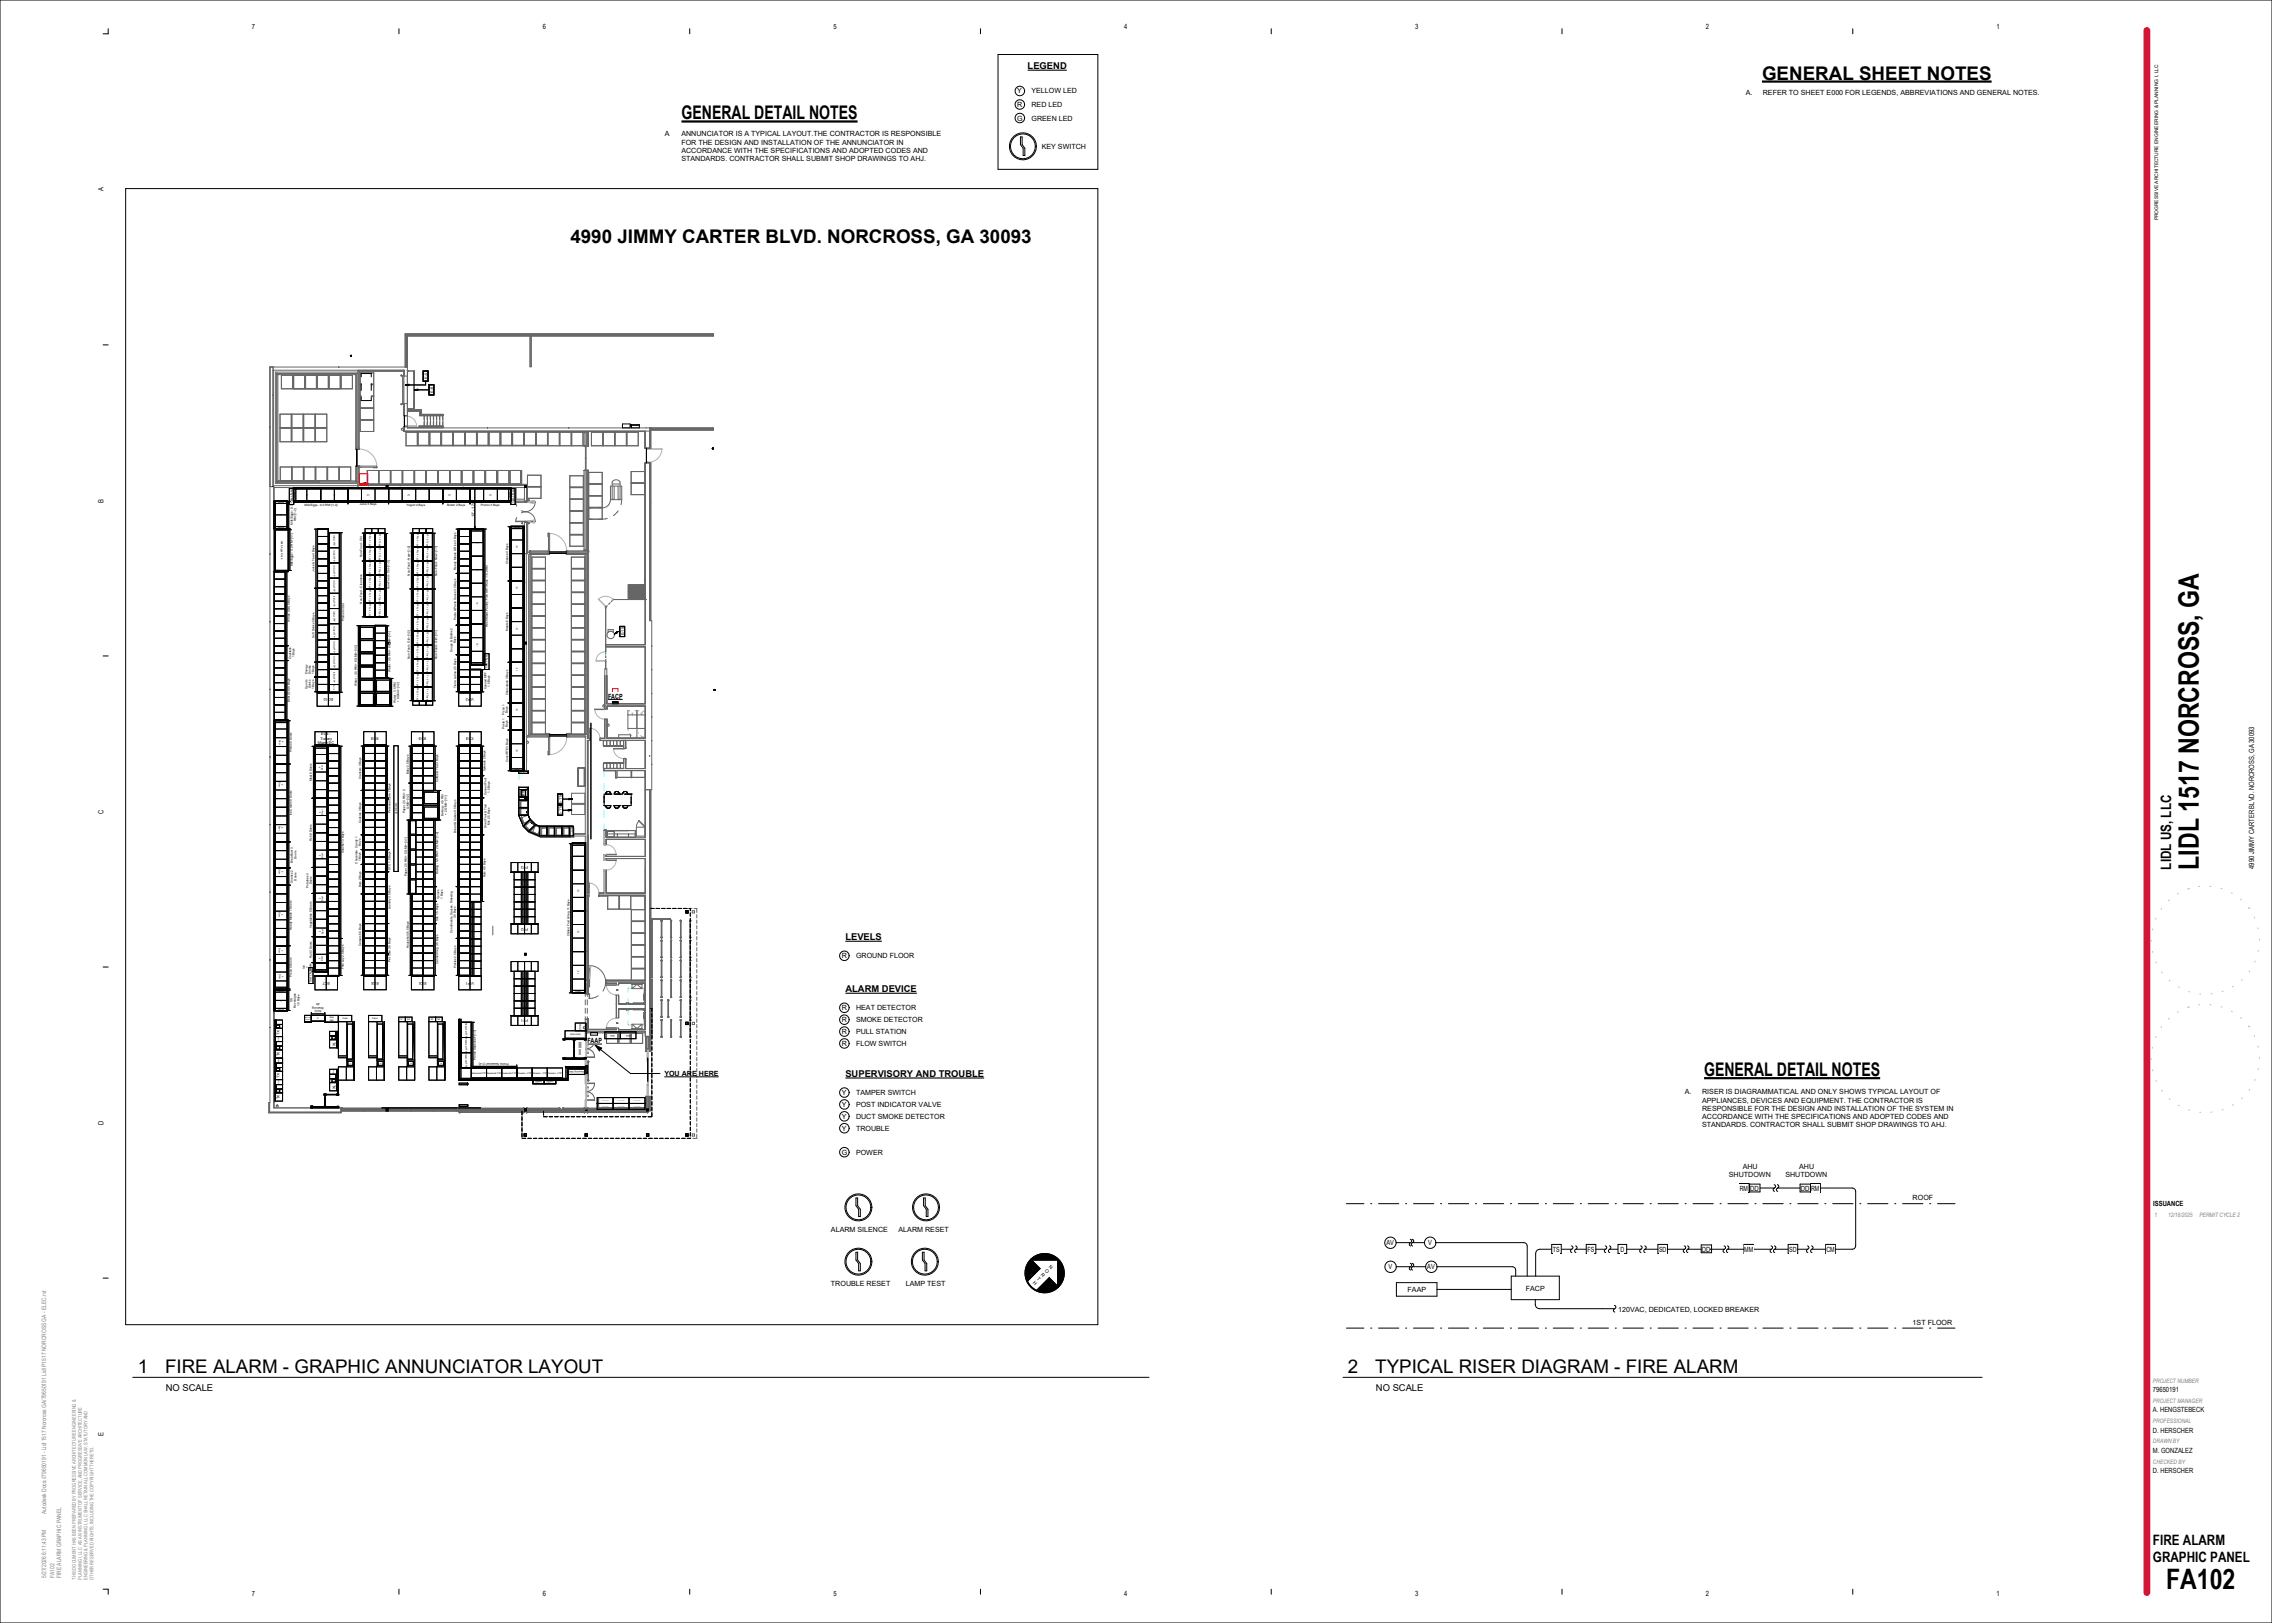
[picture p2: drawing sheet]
<svg xmlns="http://www.w3.org/2000/svg" width="1067mm" height="762mm" viewBox="0 0 1067 762" stroke-linecap="round" stroke-linejoin="round" font-family="sans-serif">
<defs><g id="words">
<g font-size="13.2">
<text x="1032" y="408" transform="rotate(-90 1032 408)">LIDL 1517 NORCROSS, GA</text>
<text x="1017" y="746">FA102</text>
</g>
<g font-size="8.8">
<text x="827" y="37">GENERAL SHEET NOTES</text>
<text x="320" y="56">GENERAL DETAIL NOTES</text>
<text x="268" y="114">4990 JIMMY CARTER BLVD. NORCROSS, GA 30093</text>
<text x="800" y="505">GENERAL DETAIL NOTES</text>
<text x="65" y="645">1</text>
<text x="77" y="645">FIRE ALARM - GRAPHIC ANNUNCIATOR LAYOUT</text>
<text x="633" y="645">2</text>
<text x="646" y="645">TYPICAL RISER DIAGRAM - FIRE ALARM</text>
</g>
<g font-size="6.7">
<text x="1019" y="408" transform="rotate(-90 1019 408)">LIDL US, LLC</text>
<text x="1011" y="725">FIRE ALARM</text>
<text x="1011" y="733">GRAPHIC PANEL</text>
</g>
<g font-size="4.4">
<text x="483" y="32">LEGEND</text>
<text x="397" y="441">LEVELS</text>
<text x="397" y="466">ALARM DEVICE</text>
<text x="397" y="506">SUPERVISORY AND TROUBLE</text>
<text x="78" y="653">NO SCALE</text>
<text x="646" y="653">NO SCALE</text>
</g>
<g font-size="3.4">
<text x="118" y="14">7</text>
<text x="255" y="14">6</text>
<text x="391" y="14">5</text>
<text x="528" y="14">4</text>
<text x="664" y="14">3</text>
<text x="801" y="14">2</text>
<text x="937" y="14">1</text>
<text x="478" y="44">Y</text>
<text x="484" y="44">YELLOW LED</text>
<text x="820" y="45">A.</text>
<text x="828" y="45">REFER TO SHEET E000 FOR LEGENDS, ABBREVIATIONS AND GENERAL NOTES.</text>
<text x="478" y="50">R</text>
<text x="484" y="50">RED LED</text>
<text x="478" y="57">G</text>
<text x="484" y="57">GREEN LED</text>
<text x="312" y="64">A</text>
<text x="320" y="64">ANNUNCIATOR IS A TYPICAL LAYOUT.THE CONTRACTOR IS RESPONSIBLE</text>
<text x="320" y="68">FOR THE DESIGN AND INSTALLATION OF THE ANNUNCIATOR IN</text>
<text x="320" y="72">ACCORDANCE WITH THE SPECIFICATIONS AND ADOPTED CODES AND</text>
<text x="489" y="70">KEY SWITCH</text>
<text x="320" y="76">STANDARDS. CONTRACTOR SHALL SUBMIT SHOP DRAWINGS TO AHJ.</text>
<text x="49" y="90" transform="rotate(-90 49 90)">A</text>
<text x="49" y="236" transform="rotate(-90 49 236)">B</text>
<text x="286" y="328">FACP</text>
<text x="49" y="382" transform="rotate(-90 49 382)">C</text>
<text x="1058" y="408" transform="rotate(-90 1058 408)">4990 JIMMY CARTER BLVD. NORCROSS, GA 30093</text>
<text x="395" y="450">R</text>
<text x="402" y="450">GROUND FLOOR</text>
<text x="395" y="474">R</text>
<text x="395" y="480">R</text>
<text x="402" y="474">HEAT DETECTOR</text>
<text x="402" y="480">SMOKE DETECTOR</text>
<text x="395" y="485">R</text>
<text x="402" y="485">PULL STATION</text>
<text x="276" y="490">FAAP</text>
<text x="395" y="491">R</text>
<text x="402" y="491">FLOW SWITCH</text>
<text x="312" y="505">YOU ARE HERE</text>
<text x="395" y="514">Y</text>
<text x="402" y="514">TAMPER SWITCH</text>
<text x="791" y="514">A.</text>
<text x="799" y="514">RISER IS DIAGRAMMATICAL AND ONLY SHOWS TYPICAL LAYOUT OF</text>
<text x="395" y="520">Y</text>
<text x="402" y="520">POST INDICATOR VALVE</text>
<text x="799" y="518">APPLIANCES, DEVICES AND EQUIPMENT. THE CONTRACTOR IS</text>
<text x="799" y="522">RESPONSIBLE FOR THE DESIGN AND INSTALLATION OF THE SYSTEM IN</text>
<text x="395" y="525">Y</text>
<text x="402" y="525">DUCT SMOKE DETECTOR</text>
<text x="799" y="525">ACCORDANCE WITH THE SPECIFICATIONS AND ADOPTED CODES AND</text>
<text x="49" y="528" transform="rotate(-90 49 528)">D</text>
<text x="395" y="531">Y</text>
<text x="402" y="531">TROUBLE</text>
<text x="799" y="529">STANDARDS. CONTRACTOR SHALL SUBMIT SHOP DRAWINGS TO AHJ.</text>
<text x="395" y="542">G</text>
<text x="402" y="542">POWER</text>
<text x="818" y="549">AHU</text>
<text x="845" y="549">AHU</text>
<text x="812" y="552">SHUTDOWN</text>
<text x="838" y="552">SHUTDOWN</text>
<text x="817" y="559">RM</text>
<text x="822" y="559">DD</text>
<text x="846" y="559">DD</text>
<text x="850" y="559">RM</text>
<text x="898" y="563">ROOF</text>
<text x="1011" y="566">ISSUANCE</text>
<text x="390" y="578">ALARM SILENCE</text>
<text x="422" y="578">ALARM RESET</text>
<text x="651" y="585">AV</text>
<text x="671" y="585">V</text>
<text x="729" y="588">TS</text>
<text x="745" y="588">FS</text>
<text x="761" y="588">D</text>
<text x="779" y="588">SD</text>
<text x="799" y="588">DD</text>
<text x="819" y="588">MM</text>
<text x="840" y="588">SD</text>
<text x="858" y="588">CM</text>
<text x="652" y="596">V</text>
<text x="670" y="596">AV</text>
<text x="390" y="604">TROUBLE RESET</text>
<text x="425" y="604">LAMP TEST</text>
<text x="661" y="607">FAAP</text>
<text x="716" y="606">FACP</text>
<text x="760" y="616">120VAC, DEDICATED, LOCKED BREAKER</text>
<text x="898" y="622">1ST FLOOR</text>
<text x="1011" y="654">79650191</text>
<text x="1011" y="663">A. HENGSTEBECK</text>
<text x="49" y="674" transform="rotate(-90 49 674)">E</text>
<text x="1011" y="673">D. HERSCHER</text>
<text x="1011" y="682">M. GONZALEZ</text>
<text x="1011" y="692">D. HERSCHER</text>
<text x="118" y="749">7</text>
<text x="255" y="749">6</text>
<text x="391" y="749">5</text>
<text x="528" y="749">4</text>
<text x="664" y="749">3</text>
<text x="801" y="749">2</text>
<text x="937" y="749">1</text>
</g>
<g font-size="2.8" fill="#808080">
<text x="1012" y="571">1</text>
<text x="1018" y="571">12/18/2025</text>
<text x="1033" y="571">PERMIT CYCLE 2</text>
<text x="1011" y="649">PROJECT NUMBER</text>
<text x="1011" y="659">PROJECT MANAGER</text>
<text x="1011" y="668">PROFESSIONAL</text>
<text x="1011" y="678">DRAWN BY</text>
<text x="1011" y="687">CHECKED BY</text>
<text x="22" y="711" transform="rotate(-90 22 711)">Autodesk Docs://79650191 - Lidl 1517 Norcross GA/79650191 Lidl P1517 NORCROSS GA - ELEC.rvt</text>
<text x="22" y="741" transform="rotate(-90 22 741)">5/27/2026 6:11:43 PM</text>
<text x="26" y="741" transform="rotate(-90 26 741)">FA102</text>
<text x="29" y="741" transform="rotate(-90 29 741)">FIRE ALARM GRAPHIC PANEL</text>
</g>
<g font-size="2.3">
<text x="1013" y="104" transform="rotate(-90 1013 104)">PROGRESSIVE ARCHITECTURE ENGINEERING &amp; PLANNING I, LLC</text>
<text x="489" y="599" transform="rotate(45 489 599)">R</text>
<text x="490" y="597" transform="rotate(45 490 597)">O</text>
<text x="492" y="595" transform="rotate(45 492 595)">N</text>
<text x="485" y="602" transform="rotate(45 485 602)">H</text>
<text x="487" y="600" transform="rotate(45 487 600)">T</text>
</g>
<g font-size="2.3" fill="#808080">
<text x="36" y="742" transform="rotate(-90 36 742)">THIS DOCUMENT HAS BEEN PREPARED BY PROGRESSIVE ARCHITECTURE ENGINEERING &amp;</text>
<text x="38" y="742" transform="rotate(-90 38 742)">PLANNING I, LLC AS AN INSTRUMENT OF SERVICE, AND PROGRESSIVE ARCHITECTURE</text>
<text x="41" y="742" transform="rotate(-90 41 742)">ENGINEERING &amp; PLANNING I, LLC SHALL RETAIN ALL COMMON LAW, STATUTORY AND</text>
<text x="44" y="742" transform="rotate(-90 44 742)">OTHER RESERVED RIGHTS, INCLUDING THE COPYRIGHT THERETO.</text>
</g>
<g font-size="1.8">
<text x="201" y="178" transform="rotate(-90 201 178)">E-5</text>
<text x="203" y="184" transform="rotate(-90 203 184)">E-6</text>
<text x="223" y="243" transform="rotate(-90 223 243)">12' - 1 7/8&quot;</text>
<text x="293" y="298" transform="rotate(-90 293 298)">E-19</text>
<text x="156" y="328" transform="rotate(-180 156 328)">EC10</text>
<text x="223" y="328" transform="rotate(-180 223 328)">VIP2</text>
<text x="150" y="347">Turkey</text>
<text x="151" y="345">EC4 -</text>
<text x="174" y="347">EC9</text>
<text x="197" y="347">EC8</text>
<text x="219" y="347">EC3</text>
<text x="149" y="350">Miami EC</text>
<text x="247" y="374" transform="rotate(-90 247 374)">BS</text>
<text x="264" y="378" transform="rotate(-90 264 378)">E-11A</text>
<text x="264" y="383" transform="rotate(-90 264 383)">E-11A</text>
<text x="248" y="407" transform="rotate(-180 248 407)">FV3</text>
<text x="248" y="435" transform="rotate(-180 248 435)">FV2</text>
<text x="155" y="461" transform="rotate(-180 155 461)">EC7</text>
<text x="178" y="461" transform="rotate(-180 178 461)">EC6</text>
<text x="200" y="461" transform="rotate(-180 200 461)">EC5</text>
<text x="223" y="461" transform="rotate(-180 223 461)">VIP1</text>
<text x="248" y="478" transform="rotate(-180 248 478)">FV1</text>
<text x="130" y="484" transform="rotate(90 130 484)">XL</text>
<text x="158" y="491" transform="rotate(-90 158 491)">XL</text>
<text x="272" y="489" transform="rotate(90 272 489)">680mm</text>
<text x="130" y="494" transform="rotate(90 130 494)">XL</text>
<text x="130" y="504" transform="rotate(90 130 504)">XL</text>
<text x="130" y="514" transform="rotate(90 130 514)">XL</text>
<text x="158" y="511" transform="rotate(-90 158 511)">XL</text>
</g>
<g font-size="1.4">
<text x="143" y="237">Milk/Eggs - 9.0 RM~[1-3]</text>
<text x="169" y="237">Juice 3 Bays</text>
<text x="191" y="237">Yogurt 4 Bays</text>
<text x="210" y="237">Butter 2 Bays</text>
<text x="226" y="237">Promo 3 Bays</text>
<text x="139" y="245" transform="rotate(-90 139 245)">RM~[1-2]</text>
<text x="138" y="246" transform="rotate(-90 138 246)">Milk/Eggs - 9.0</text>
<text x="170" y="262" transform="rotate(-90 170 262)">Non-Food - Old</text>
<text x="138" y="266" transform="rotate(-90 138 266)">Milk/Eggs - 9.0 RM~[1-1]</text>
<text x="148" y="268" transform="rotate(-90 148 268)">Juice &amp; Tea 4 Bays</text>
<text x="214" y="268" transform="rotate(-90 214 268)">Ready Meals &amp; Rice 3 Bays</text>
<text x="239" y="265" transform="rotate(-90 239 265)">Cheese 4 Bays</text>
<text x="193" y="270" transform="rotate(-90 193 270)">Non-Food - New~[1-2]</text>
<text x="205" y="270" transform="rotate(-90 205 270)">Non-Food - New~[1-1]</text>
<text x="183" y="277" transform="rotate(-90 183 277)">Non-Food - Old~[1-3]</text>
<text x="170" y="283" transform="rotate(-90 170 283)">Non-Food - Clearance</text>
<text x="136" y="292" transform="rotate(-90 136 292)">Wines (GA) 5 Bays</text>
<text x="162" y="292" transform="rotate(-90 162 292)">Promo In/Out</text>
<text x="214" y="291" transform="rotate(-90 214 291)">Pasta &amp; Pasta Sauce 3.5 Bays</text>
<text x="148" y="299" transform="rotate(-90 148 299)">Soft Drinks 5 Bays</text>
<text x="229" y="295" transform="rotate(-90 229 295)">Fresh Meat, Poultry, Fish AHT/Huss - 10.0 RM</text>
<text x="239" y="296" transform="rotate(-90 239 296)">Meats 6 Bays</text>
<text x="212" y="306" transform="rotate(-90 212 306)">Soups &amp; Broths 2</text>
<text x="214" y="302" transform="rotate(-90 214 302)">Bays</text>
<text x="137" y="310" transform="rotate(-90 137 310)">Cocktails</text>
<text x="138" y="309" transform="rotate(-90 138 309)">1 Bays</text>
<text x="192" y="309" transform="rotate(-90 192 309)">Non-Food - Old~[1-2]</text>
<text x="205" y="309" transform="rotate(-90 205 309)">Non-Food - Old~[1-1]</text>
<text x="144" y="317" transform="rotate(-90 144 317)">Energy</text>
<text x="146" y="316" transform="rotate(-90 146 316)">Drinks</text>
<text x="148" y="317" transform="rotate(-90 148 317)">1 Bays</text>
<text x="183" y="315" transform="rotate(-90 183 315)">Water - 3.5 RM + 8 GMA~[1-1]</text>
<text x="144" y="323" transform="rotate(-90 144 323)">Sports</text>
<text x="146" y="323" transform="rotate(-90 146 323)">Drinks</text>
<text x="148" y="324" transform="rotate(-90 148 324)">1 Bays</text>
<text x="168" y="322" transform="rotate(-90 168 322)">Water - 3.5 RM + 8 GMA~[1-3]</text>
<text x="214" y="323" transform="rotate(-90 214 323)">Tierra Latina 2.5 Bays</text>
<text x="228" y="324" transform="rotate(-90 228 324)">Canned MPF</text>
<text x="230" y="322" transform="rotate(-90 230 322)">1.5 Bays</text>
<text x="136" y="330" transform="rotate(-90 136 330)">Beer (GA) 4 Bays</text>
<text x="186" y="330" transform="rotate(-90 186 330)">Water - 3.5 RM</text>
<text x="187" y="330" transform="rotate(-90 187 330)">+ 8 GMA~[1-2]</text>
<text x="239" y="327" transform="rotate(-90 239 327)">Charcuterie 3 Bays</text>
<text x="237" y="335" transform="rotate(-90 237 335)">Pizza 1</text>
<text x="238" y="335" transform="rotate(-90 238 335)">Bays</text>
<text x="238" y="341" transform="rotate(-90 238 341)">Bays</text>
<text x="237" y="342" transform="rotate(-90 237 342)">Pasta 1</text>
<text x="137" y="353" transform="rotate(-90 137 353)">Promo 5 Doors</text>
<text x="239" y="358" transform="rotate(-90 239 358)">Conv/RTE 3 Bays</text>
<text x="170" y="366" transform="rotate(-90 170 366)">Crackers 3 Bays</text>
<text x="192" y="364" transform="rotate(-90 192 364)">Baby 2.5 Bays</text>
<text x="228" y="362" transform="rotate(-90 228 362)">Spreads 2 Bays</text>
<text x="146" y="367" transform="rotate(-90 146 367)">Meat 6 Doors</text>
<text x="206" y="367" transform="rotate(-90 206 367)">Coffee &amp; Tea 3 Bays</text>
<text x="228" y="373" transform="rotate(-90 228 373)">Canned Fruit</text>
<text x="230" y="372" transform="rotate(-90 230 372)">1.5 Bays</text>
<text x="137" y="383" transform="rotate(-90 137 383)">Ice Cream 9 Doors</text>
<text x="183" y="381" transform="rotate(-90 183 381)">Personal Care 7 Bays</text>
<text x="190" y="382" transform="rotate(-90 190 382)">Paper 2.5 RM + 5</text>
<text x="192" y="380" transform="rotate(-90 192 380)">GMA~[1-2]</text>
<text x="208" y="383" transform="rotate(-90 208 383)">Baking - 4.5 RM</text>
<text x="210" y="383" transform="rotate(-90 210 383)">+ 2 GMA~[1-1]</text>
<text x="170" y="386" transform="rotate(-90 170 386)">Cookies 3 Bays</text>
<text x="228" y="389" transform="rotate(-90 228 389)">Dried Fruit &amp; Trail</text>
<text x="230" y="387" transform="rotate(-90 230 387)">Mix 2.5 Bays</text>
<text x="146" y="395" transform="rotate(-90 146 395)">Fish 8 Doors</text>
<text x="214" y="391" transform="rotate(-90 214 391)">Bread &amp; Cakes 9.5 Bays</text>
<text x="161" y="401" transform="rotate(-90 161 401)">Snacks 13 Bays</text>
<text x="168" y="398" transform="rotate(-90 168 398)">Candy 1</text>
<text x="169" y="397" transform="rotate(-90 169 397)">Bays</text>
<text x="138" y="405" transform="rotate(-90 138 405)">Breakfast 3</text>
<text x="139" y="403" transform="rotate(-90 139 403)">Doors</text>
<text x="168" y="405" transform="rotate(-90 168 405)">Chocolate</text>
<text x="169" y="404" transform="rotate(-90 169 404)">1 Bays</text>
<text x="139" y="413" transform="rotate(-90 139 413)">Doors</text>
<text x="183" y="408" transform="rotate(-90 183 408)">OTC 1.5 Bays</text>
<text x="191" y="411" transform="rotate(-90 191 411)">Paper 2.5 RM + 5 GMA~[1-1]</text>
<text x="206" y="410" transform="rotate(-90 206 410)">Baking - 4.5 RM + 2 GMA~[1-2]</text>
<text x="228" y="412" transform="rotate(-90 228 412)">Nuts 4.5 Bays</text>
<text x="138" y="414" transform="rotate(-90 138 414)">Snacks 2</text>
<text x="145" y="417" transform="rotate(-90 145 417)">Potatoes 3</text>
<text x="146" y="415" transform="rotate(-90 146 415)">Doors</text>
<text x="170" y="417" transform="rotate(-90 170 417)">Bars 2 Bays</text>
<text x="206" y="422" transform="rotate(-90 206 422)">Spices</text>
<text x="208" y="422" transform="rotate(-90 208 422)">1 Bays</text>
<text x="183" y="427" transform="rotate(-90 183 427)">Laundry 3.5 Bays</text>
<text x="214" y="431" transform="rotate(-90 214 431)">3.5 Bays</text>
<text x="137" y="437" transform="rotate(-90 137 437)">Ready Meals 7 Doors</text>
<text x="146" y="436" transform="rotate(-90 146 436)">Vegetables 5 Doors</text>
<text x="206" y="433" transform="rotate(-90 206 433)">Oils 1.5 Bays</text>
<text x="213" y="438" transform="rotate(-90 213 438)">Condiments, Sauces, Dressing</text>
<text x="267" y="440" transform="rotate(-90 267 440)">Chilled Fruit &amp; Veg 11 Bays</text>
<text x="146" y="450" transform="rotate(-90 146 450)">Fruit 3 Doors</text>
<text x="170" y="444" transform="rotate(-90 170 444)">Cereals 5.5 Bays</text>
<text x="192" y="445" transform="rotate(-90 192 445)">Household 5.5 Bays</text>
<text x="143" y="455" transform="rotate(-90 143 455)">Ice</text>
<text x="145" y="454" transform="rotate(-90 145 454)">1</text>
<text x="146" y="456" transform="rotate(-90 146 456)">Doors</text>
<text x="161" y="455" transform="rotate(-90 161 455)">Frito Lay 2.5 Bays</text>
<text x="183" y="452" transform="rotate(-90 183 452)">Pet Care 3.5 Bays</text>
<text x="206" y="453" transform="rotate(-90 206 453)">Canned Veg 3.5 Bays</text>
<text x="214" y="454" transform="rotate(-90 214 454)">Pickles 2.5 Bays</text>
<text x="137" y="459" transform="rotate(-90 137 459)">Pizza 5 Doors</text>
<text x="137" y="471" transform="rotate(-90 137 471)">SS</text>
<text x="139" y="473" transform="rotate(-90 139 473)">Beverages</text>
<text x="141" y="472" transform="rotate(-90 141 472)">1.5 Bays</text>
<text x="150" y="471" transform="rotate(-180 150 471)">4ft</text>
<text x="152" y="473" transform="rotate(-180 152 473)">Shelving</text>
<text x="151" y="474" transform="rotate(-180 151 474)">SCO</text>
<text x="223" y="498" transform="rotate(-90 223 498)">Promo Seasonal~[1-1]</text>
<text x="239" y="499" transform="rotate(-180 239 499)">Promo Seasonal~[1-2]</text>
</g>
<g font-size="1.1">
<text x="138" y="231" transform="rotate(90 138 231)">Mirror</text>
<text x="145" y="232" transform="rotate(-180 145 232)">8'</text>
<text x="157" y="232" transform="rotate(-180 157 232)">8'</text>
<text x="174" y="232" transform="rotate(-180 174 232)">12'</text>
<text x="193" y="232" transform="rotate(-180 193 232)">12'</text>
<text x="212" y="232" transform="rotate(-180 212 232)">12'</text>
<text x="231" y="232" transform="rotate(-180 231 232)">12'</text>
<text x="239" y="231" transform="rotate(90 239 231)">Mirror</text>
<text x="131" y="236">Mirror</text>
<text x="137" y="236" transform="rotate(-90 137 236)">Close off gap</text>
<text x="241" y="236" transform="rotate(-90 241 236)">Close off gap</text>
<text x="132" y="241" transform="rotate(90 132 241)">8'</text>
<text x="131" y="248">Mirror</text>
<text x="157" y="251" transform="rotate(90 157 251)">In/Out FTP</text>
<text x="178" y="250" transform="rotate(90 178 250)">NFT + 2 Topper</text>
<text x="200" y="250" transform="rotate(90 200 250)">NFT + 2 Topper</text>
<text x="223" y="249">Mirror</text>
<text x="244" y="247" transform="rotate(-180 244 247)">Mirror</text>
<text x="132" y="254" transform="rotate(90 132 254)">Milk &amp; Eggs Roll in</text>
<text x="174" y="257" transform="rotate(-90 174 257)">NFT + 2 Topper</text>
<text x="178" y="256" transform="rotate(90 178 256)">NFT + 2 Topper</text>
<text x="197" y="257" transform="rotate(-90 197 257)">NFT + 2 Topper</text>
<text x="200" y="256" transform="rotate(90 200 256)">NFT + 2 Topper</text>
<text x="224" y="254" transform="rotate(90 224 254)">8'</text>
<text x="243" y="257" transform="rotate(-90 243 257)">12'</text>
<text x="157" y="258" transform="rotate(90 157 258)">In/Out FTP</text>
<text x="174" y="264" transform="rotate(-90 174 264)">NFT + 2 Topper</text>
<text x="178" y="263" transform="rotate(90 178 263)">NFT + 2 Topper</text>
<text x="197" y="264" transform="rotate(-90 197 264)">NFT + 2 Topper</text>
<text x="200" y="263" transform="rotate(90 200 263)">NFT + 2 Topper</text>
<text x="157" y="265" transform="rotate(90 157 265)">In/Out FTP</text>
<text x="178" y="269" transform="rotate(90 178 269)">NFT + 2 Topper</text>
<text x="200" y="269" transform="rotate(90 200 269)">NFT + 2 Topper</text>
<text x="224" y="267" transform="rotate(90 224 267)">8'</text>
<text x="157" y="273" transform="rotate(90 157 273)">In/Out FTP</text>
<text x="174" y="270" transform="rotate(-90 174 270)">NFT + 2 Topper</text>
<text x="197" y="270" transform="rotate(-90 197 270)">NFT + 2 Topper</text>
<text x="157" y="280" transform="rotate(90 157 280)">In/Out FTP</text>
<text x="174" y="277" transform="rotate(-90 174 277)">NFT + 2 Topper</text>
<text x="178" y="276" transform="rotate(90 178 276)">NFT + 2 Topper</text>
<text x="197" y="277" transform="rotate(-90 197 277)">NFT + 2 Topper</text>
<text x="200" y="276" transform="rotate(90 200 276)">NFT + 2 Topper</text>
<text x="243" y="277" transform="rotate(-90 243 277)">12'</text>
<text x="157" y="287" transform="rotate(90 157 287)">In/Out FTP</text>
<text x="174" y="284" transform="rotate(-90 174 284)">NFT + 2 Topper</text>
<text x="178" y="283" transform="rotate(90 178 283)">NFT + 2 Topper</text>
<text x="197" y="284" transform="rotate(-90 197 284)">NFT + 2 Topper</text>
<text x="200" y="283" transform="rotate(90 200 283)">NFT + 2 Topper</text>
<text x="224" y="283" transform="rotate(90 224 283)">12'</text>
<text x="157" y="294" transform="rotate(90 157 294)">In/Out FTP</text>
<text x="174" y="290" transform="rotate(-90 174 290)">NFT + 2 Topper</text>
<text x="197" y="290" transform="rotate(-90 197 290)">NFT + 2 Topper</text>
<text x="200" y="289" transform="rotate(90 200 289)">NFT + 2 Topper</text>
<text x="197" y="297" transform="rotate(-90 197 297)">NFT + 2 Topper</text>
<text x="200" y="296" transform="rotate(90 200 296)">NFT + 2 Topper</text>
<text x="243" y="296" transform="rotate(-90 243 296)">12'</text>
<text x="157" y="301" transform="rotate(90 157 301)">In/Out FTP</text>
<text x="197" y="303" transform="rotate(-90 197 303)">NFT + 2 Topper</text>
<text x="200" y="302" transform="rotate(90 200 302)">NFT + 2 Topper</text>
<text x="224" y="302" transform="rotate(90 224 302)">12'</text>
<text x="157" y="308" transform="rotate(90 157 308)">In/Out FTP</text>
<text x="197" y="310" transform="rotate(-90 197 310)">NFT + 2 Topper</text>
<text x="200" y="309" transform="rotate(90 200 309)">NFT + 2 Topper</text>
<text x="157" y="315" transform="rotate(90 157 315)">In/Out FTP</text>
<text x="197" y="316" transform="rotate(-90 197 316)">NFT + 2 Topper</text>
<text x="200" y="315" transform="rotate(90 200 315)">NFT + 2 Topper</text>
<text x="223" y="312">Glass</text>
<text x="229" y="314" transform="rotate(-90 229 314)">Close off gap</text>
<text x="243" y="315" transform="rotate(-90 243 315)">12'</text>
<text x="197" y="323" transform="rotate(-90 197 323)">NFT + 2 Topper</text>
<text x="200" y="322" transform="rotate(90 200 322)">NFT + 2 Topper</text>
<text x="197" y="329" transform="rotate(-90 197 329)">NFT + 2 Topper</text>
<text x="243" y="334" transform="rotate(-90 243 334)">12'</text>
<text x="131" y="339">Mirror</text>
<text x="131" y="347" transform="rotate(90 131 347)">Door</text>
<text x="132" y="348" transform="rotate(90 132 348)">5</text>
<text x="152" y="350" transform="rotate(-180 152 350)">Mirror</text>
<text x="243" y="353" transform="rotate(-90 243 353)">12'</text>
<text x="150" y="361" transform="rotate(-90 150 361)">5</text>
<text x="152" y="362" transform="rotate(-90 152 362)">Door</text>
<text x="244" y="361" transform="rotate(-180 244 361)">Glass</text>
<text x="131" y="367" transform="rotate(90 131 367)">Door</text>
<text x="132" y="368" transform="rotate(90 132 368)">5</text>
<text x="151" y="382" transform="rotate(-90 151 382)">5</text>
<text x="152" y="382" transform="rotate(-90 152 382)">Door</text>
<text x="186" y="382" transform="rotate(-90 186 382)">Light Boxes</text>
<text x="131" y="388" transform="rotate(90 131 388)">Door</text>
<text x="132" y="388" transform="rotate(90 132 388)">5</text>
<text x="273" y="396" transform="rotate(-180 273 396)">Mirror</text>
<text x="151" y="402" transform="rotate(-90 151 402)">5</text>
<text x="131" y="408" transform="rotate(90 131 408)">Door</text>
<text x="152" y="403" transform="rotate(-90 152 403)">Door</text>
<text x="272" y="403" transform="rotate(-90 272 403)">8'</text>
<text x="132" y="409" transform="rotate(90 132 409)">5</text>
<text x="272" y="419" transform="rotate(-90 272 419)">12'</text>
<text x="151" y="422" transform="rotate(-90 151 422)">5</text>
<text x="152" y="423" transform="rotate(-90 152 423)">Door</text>
<text x="131" y="428" transform="rotate(90 131 428)">Door</text>
<text x="132" y="429" transform="rotate(90 132 429)">5</text>
<text x="151" y="438" transform="rotate(-90 151 438)">3</text>
<text x="272" y="438" transform="rotate(-90 272 438)">12'</text>
<text x="152" y="439" transform="rotate(-90 152 439)">Door</text>
<text x="131" y="445" transform="rotate(90 131 445)">Door</text>
<text x="132" y="446" transform="rotate(90 132 446)">3</text>
<text x="150" y="450" transform="rotate(-90 150 450)">3</text>
<text x="152" y="451" transform="rotate(-90 152 451)">Door</text>
<text x="152" y="455" transform="rotate(-180 152 455)">Mirror</text>
<text x="131" y="457" transform="rotate(90 131 457)">Door</text>
<text x="132" y="458" transform="rotate(90 132 458)">3</text>
<text x="146" y="461" transform="rotate(-90 146 461)">Close off gap</text>
<text x="272" y="457" transform="rotate(-90 272 457)">12'</text>
<text x="131" y="466">Mirror</text>
<text x="131" y="464">Mirror</text>
<text x="273" y="465" transform="rotate(-180 273 465)">Glass</text>
<text x="132" y="469" transform="rotate(90 132 469)">6'</text>
<text x="131" y="474">Mirror</text>
<text x="149" y="478">4'</text>
<text x="155" y="478">Red</text>
<text x="155" y="479">Bull</text>
<text x="161" y="479">Coke</text>
<text x="175" y="478">Pepsi</text>
<text x="188" y="479">S1</text>
<text x="191" y="479">S2</text>
<text x="202" y="479">S3</text>
<text x="205" y="479">S4</text>
<text x="219" y="480" transform="rotate(90 219 480)">Seasonal FTP</text>
<text x="273" y="484" transform="rotate(-90 273 484)">TGTW</text>
<text x="289" y="486" transform="rotate(-180 289 486)">ADA</text>
<text x="296" y="486" transform="rotate(-180 296 486)">ADA</text>
<text x="219" y="487" transform="rotate(90 219 487)">Seasonal FTP</text>
<text x="268" y="486">Kids Carts</text>
<text x="219" y="495" transform="rotate(90 219 495)">Seasonal FTP</text>
<text x="165" y="500" transform="rotate(-90 165 500)">1</text>
<text x="179" y="500" transform="rotate(-90 179 500)">2</text>
<text x="193" y="500" transform="rotate(-90 193 500)">3</text>
<text x="208" y="500" transform="rotate(-90 208 500)">4</text>
<text x="274" y="503" transform="rotate(-180 274 503)">Recycling Station</text>
<text x="222" y="504">Seasonal FTP</text>
<text x="229" y="504">Seasonal FTP</text>
<text x="236" y="504">Seasonal FTP</text>
<text x="243" y="504">Flowers - FTP</text>
<text x="250" y="504">Flowers - FTP</text>
<text x="254" y="508" transform="rotate(-180 254 508)">Leaflet</text>
<text x="257" y="504">Flowers - FTP</text>
<text x="260" y="508" transform="rotate(-180 260 508)">Leaflet</text>
</g>
<g font-size=".7">
<text x="157" y="321" transform="rotate(90 157 321)">In/Out 1/2 FTP</text>
<text x="143" y="478">Gift Card</text>
<text x="144" y="479">Tower</text>
<text x="131" y="487" transform="rotate(90 131 487)">45cm</text>
<text x="131" y="497" transform="rotate(90 131 497)">45cm</text>
<text x="131" y="507" transform="rotate(90 131 507)">45cm</text>
<text x="157" y="504" transform="rotate(-90 157 504)">45cm</text>
</g>
<g font-size=".4">
<text x="283" y="520">Flower Rolling Rack</text>
<text x="283" y="517">Flower Rolling Rack</text>
<text x="290" y="520">Flower Rolling Rack</text>
<text x="290" y="517">Flower Rolling Rack</text>
<text x="298" y="520">Flower Rolling Rack</text>
<text x="298" y="517">Flower Rolling Rack</text>
</g>
</g></defs>
<path d="M169 227h3v1h-3zM279 491l4 1-2 1z" fill="#000"/>
<g fill="none" stroke="#666" stroke-width=".47">
<path d="M191 157h.1M249 158v14v-14M335 157h.1M335 157h-144v15M128 172v56h119M128 174h62v3h1M130 175h.1M130 175v51M130 175h38M130 175v1M130 176h.1M130 176h37"/>
<path d="M130 176v50M132 176h5v7h-5zM138 176h22v7h-22zM138 176v7M143 176v7M144 176v7M149 176v7M154 176v7M155 176v7M159 172h.1M160 176v7M160 176h5v7h-5z"/>
<path d="M167 176v35M167 176h.1M167 175h.1M167 175v1M168 175h-1M168 175v36M168 174h.1M168 174h22M168 175h.1M169 175h.1M169 175h-40v52h40M169 175v36"/>
<path d="M188 176h.1M189 176h.1M189 176v14M190 174v2M190 176h-1v14h2M190 172v-15h145v1h-144v43h144v1h-29M191 172h-64v346h-1v4M191 174h3v18h-3M191 174h.1M192 174h.1M194 175v3M128 186h.1"/>
<path d="M131 194h6v7h-6zM137 194h5v7h-5zM143 194h5v7h-5zM148 194h5v7h-5zM169 197h6v6h-6zM169 192h6v5h-6zM170 180h-1v-5h6v5h-1M170 181h-1v5h1M170 186h-1v5h6v-5h-1M174 181h1v5h-1M188 190h.1M189 190h.1"/>
<path d="M190 195h1M190 190v5v-5M190 195h.1M191 195h.1M191 193h6v2h11h-11M191 192h.1M191 192h7v3M191 193h6M191 193h6v2M192 192h.1M194 188v3M197 195h.1"/>
<path d="M197 193h.1M197 193v2M198 193h-1M198 192v3M199 195v6M201 195v6M202 195v2M202 198v3M202 195v6M203 195v2M203 198v3M204 195v6"/>
<path d="M205 195v6M206 195v2M206 198v3M207 195v6M208 195v2M208 198v3M208 195h-11M208 195v6M127 201h.1M131 201h6v6h-6zM132 219h5v7h-5zM137 201h5v6h-5z"/>
<path d="M137 219h5v7h-5zM143 201h5v6h-5zM143 219h5v7h-5zM148 201h5v6h-5zM148 219h6v7h-6zM154 219h5v7h-5zM159 219h6v7h-6zM167 211h.1M167 219v7M167 219h.1M167 219h2M167 211h2"/>
<path d="M167 219h1M167 211h1M168 219v7M168 211h.1M168 219v8M168 210v1M168 219h.1M168 219v1M169 219h.1M169 211h.1M169 219v8M176 219l1 1v-1h-8h8"/>
<path d="M190 202h115M190 200v2M190 200h1M191 203h5v6h-5zM191 200h-1v3h113M196 203h6M196 209h6M196 203v6h6v-6M197 200v1h11h-17M197 200h11zM199 200h.1M199 201h.1"/>
<path d="M202 203h5M202 209h5M202 203v6h5v-6M207 203h6M207 209h6M207 203v6h6v-6M213 203h5M213 209h5M213 203v6h5v-6M218 203h6M218 209h6M218 203v6h6v-6"/>
<path d="M224 203h5M224 209h5M224 203v6h5v-6M229 201h.1M230 203h5M230 209h5M230 203v6h5v-6M235 203h5M235 209h5M235 203v6h5v-6M241 203h5M241 203v6h5v-6"/>
<path d="M241 209h5M246 203h6M246 203v6h6v-6M246 209h6M252 203h5M252 209h5M252 203v6h5v-6M257 203h6v6h-6zM263 203h5v6h-5zM267 201h.1M268 203h6v6h-6zM274 209h.1"/>
<path d="M274 203v6M274 203h.1M274 203h1M274 209h1M275 209h.1M275 203h.1M275 203v6M275 210h.1M275 215h.1M275 210v11M276 203h.1M276 203v6"/>
<path d="M276 209h.1M278 203h5v6h-5zM283 203h6v6h-6zM289 203h5v6h-5zM294 203h6v6h-6zM303 202v8M303 217v86h-19M304 210h.1M304 217h.1M304 211h.1M305 217v74h1v80h-3M305 201v9"/>
<path d="M305 217v74M306 201h.1M306 201v9h-3v-7M306 201h29M306 202h29M335 201h.1M127 228h1M130 226h38M130 226h.1M130 226h37M150 226h.1M167 226h.1"/>
<path d="M167 226h1M168 227h.1M168 228h.1M168 227v2M168 227l79 1M169 227h.1M172 221h6v6h-6zM173 229h.1M178 221h5v6h-5zM184 221h5v6h-5zM188 229h.1M189 221h5v6h-5z"/>
<path d="M195 221h5v6h-5zM200 221h6v6h-6zM206 221h5v6h-5zM211 221h6v6h-6zM217 221h5v6h-5zM217 229h.1M222 221h6v6h-6zM228 221h5v6h-5zM234 221h11v6h-11zM234 221v6M239 221v6M240 221v6"/>
<path d="M241 229v6h7M242 236l1 2M242 236h9M242 229v5h4M244 221v6M246 236v-7h-117v291h31v2h-34M246 235h1M246 235h.1M247 236h.1M247 228v8M247 228h-79M247 228v7"/>
<path d="M248 223h6v5h-6zM248 229h6v5h-6zM248 235h.1M248 228v1M248 234v1M251 236a5 5 0 0 1-6 4M268 223h6v6h-6zM268 229h6v5h-6zM268 234h6v6h-6zM274 221v37M274 221h.1M274 221h1"/>
<path d="M275 221h.1M275 221v37M275 220h.1M276 221h.1M276 221v37M276 222h7v5h-7M276 227h7v6h-7M276 238h7M276 233h7v5h-7M283 238v6M287 235v-7h5v7M287 235l-1 2-3 1"/>
<path d="M287 235h5M287 227h4M288 235l-1-9 2-1 2 1v9M288 228v7M290 228l1 7M290 240l-2 2M292 235v2M296 227h7v5h-7zM296 221h7v6h-7zM305 236h1M128 253h.1M128 253h1"/>
<path d="M242 245h9M243 243l-1 2M245 241a5 5 0 0 1 6 4M245 246h.1M245 245v1M246 260h2M246 245h2M246 245h.1M247 245h.1M247 245v117M247 260v-15h-1v117M248 245h.1"/>
<path d="M248 260h.1M248 245v15M248 245v1M248 246h.1M249 260h.1M249 259h.1M249 260h9M249 260v85M249 259h9M258 252l-1-2 1 1v8M258 250v9M258 259h.1"/>
<path d="M258 260h.1M258 259h-10v87M258 259v1M258 259h-1M266 259h.1M266 259h1M266 260h.1M266 259h10M266 259v1M266 260h9M268 240h6v5h-6zM268 246h6v5h-6z"/>
<path d="M268 251h6v5h-6zM274 258h.1M274 258h1M275 258h.1M275 260h.1M275 260v85M276 258h.1M276 259v88h1v-5v6h-1v71h1M276 259h.1M276 259v87M276 244h7M285 243l-2 1"/>
<path d="M127 260h.1M246 273h.1M249 260v84M250 262h6v5h-6zM250 267h6v5h-6zM250 273h6v5h-6zM250 278h6v6h-6zM275 262h-7v5h7M275 267h-7v5h7M275 273h-7v5h7M275 278h-7v6h7M275 260v85h-7v-6h7"/>
<path d="M295 275h8v6h-8zM295 278h8M295 275v6M296 275v6M297 275v6M298 275v6M299 275v6M300 275v6M301 275v6M302 275v6M303 275v6M303 272h.1"/>
<path d="M303 273h.1M303 274v-57h3v74M305 264h.1M127 292h.1M128 298h.1M128 298h1M250 284h6v5h-6zM250 289h6v6h-6zM250 295h6v5h-6zM275 284h-7v5h7M275 289h-7v6h7M275 295h-7v5h7"/>
<path d="M284 286v20M284 286h.1M285 284l-1 1M286 296h2v1l-1-1-1 1zM286 283v1M287 282v1M288 281h16M288 281h.1M304 281h.1M246 318h.1M250 300h6v6h-6zM250 306h6v5h-6z"/>
<path d="M250 312h6v5h-6zM250 317h6v5h-6zM275 300h-7v6h7M275 306h-7v5h7M275 312h-7v5h7M275 317h-7v5h7M284 317h.1M284 310h.1M284 311v3M284 306h.1M284 311h.1M284 307h.1"/>
<path d="M284 308v1M284 304h19v26h-18v-16h-1v19h-5h6v-2h18v16h-18v-9h-1v9h-2v1h21v13h-9v-5h-1v5h-10M306 314h.1M306 303h.1M127 324h.1M250 339h6v6h-6zM250 323h6v5h-6zM250 328h6v6h-6zM250 334h6v5h-6zM275 323h-7v5h7M275 328h-7v6h7M275 334h-7v5h7"/>
<path d="M284 333h.1M284 338h.1M284 338h1M285 333h.1M285 338h.1M285 332h18M295 334v8h8M295 336h8M299 334v12M306 337h.1M306 326h.1M127 355h.1"/>
<path d="M128 342h.1M128 342h1M247 346h.1M247 358h.1M248 346h.1M248 346h10M249 345h.1M249 345h9M249 344h.1M249 344v1M249 344h1M256 344h2"/>
<path d="M257 346h1M258 346v8M258 346v8h-1l1-1M258 345h.1M258 346h.1M258 344h.1M258 344v2M266 344h.1M266 345h.1M266 346h.1M266 344v2M266 346h9v46h-6"/>
<path d="M266 346h9M266 345h9M266 344h2M267 346h-1M275 344h.1M275 344v1M275 345h.1M276 346h.1M276 346v1M276 348v71M277 347h.1M277 348h.1"/>
<path d="M277 344h.1M277 343h.1M282 347h.1M282 348h.1M285 348v2M285 358v3M286 348v2M287 358v3M288 348v2M288 358v3M290 348v2M290 358v3"/>
<path d="M290 347v-2h6v2M291 348v2M291 358v3M293 351h.1M293 356h.1M293 348v4h-5l6-1v-3M293 348h-10v2h10M293 358h-10v4h6v3h1M293 356h1M294 351h.1M294 356h.1M305 355h.1"/>
<path d="M306 359h.1M306 348h.1M244 376h4M244 374h4M244 371h4M244 379h4M244 362h4v1h-4zM244 380v2M244 376v3M244 371v3M244 380h.1M244 376h.1"/>
<path d="M244 379h.1M244 371h.1M244 374h.1M245 380v3M245 376v3M245 371v3M245 371h.1M245 374h.1M245 376h.1M245 379v1M245 380h3M245 376h3"/>
<path d="M248 380h.1M248 376h.1M248 379h-3M248 371h-3M248 374h-3M268 372h7v5h-7zM268 378h7v4h-7zM271 361h4v8h-4zM274 361v8M284 361h.1M290 365v-3h13v31h-18v-3h-1v7h1v-3h18v8h-18v-1h4h-5v3h5h-4v-1h18v16h-18v-10h-1v10h-3M290 365h13"/>
<path d="M296 363v2l1-2M296 362v3M297 362v3M305 371v116M306 371v116h-3v-3h-28M127 387h.1M129 387h.1M244 383h4M244 383l2 5M244 383v-13h4v13M244 382h.1M245 384v2"/>
<path d="M245 383v1M245 384h.1M245 384l1 2M246 386h-1M246 388l2 3M246 386h.1M246 386l1 2M246 388l2 2M247 388h.1M247 388l2 2-2-2M248 383l-3 1M248 383h.1"/>
<path d="M248 383l1 2M248 382l-3 1M248 391l6 2M249 390h.1M249 390l1 1M249 385h.1M249 385l-3 1M249 385l-3 3M249 385l3 3M249 385l-2 3M250 391h.1M250 391l2 1"/>
<path d="M251 387l-2 3M252 388l-2 3M252 388h.1M252 388l2 1M252 388l-4 3M252 392h.1M252 392h1M253 392h1M254 389h.1M254 389l-1 3M254 389h15v4h-15M254 389v4"/>
<path d="M254 392h1M255 393h2M255 392h2M255 392h.1M255 389l-1 3M257 392h.1M257 389h.1M257 389v3M257 392h1M257 389v4M258 392h.1M258 393h2"/>
<path d="M258 392h2M258 389v3M260 392h.1M260 389l1 3M261 392h-1M261 392h.1M261 389v4M261 389v3M261 392h1M262 393h2M262 392h2M262 392h.1"/>
<path d="M264 392h.1M264 389v3M264 392h1M264 389v4M265 392h.1M265 393h2M265 392h2M265 389v3M267 392h.1M267 389l1 3M268 392h-1M268 392h.1"/>
<path d="M268 389v4M269 393h6v75M275 391l-5 1M276 393h.1M276 393v68M284 396h.1M284 397h.1M285 396h.1M285 390h13v3M285 390h3v3h-3zM290 392v1M295 392v1"/>
<path d="M298 392h-13v1M299 388h4v5h-4zM300 385l3 3zM300 385l-1 3M305 399h.1M127 419h.1M276 419h.1M276 415v5M276 416h1M277 420h-1M281 420h.1M281 419h.1"/>
<path d="M284 404h.1M284 409h.1M284 402h.1M284 419h-3v2M284 401h.1M285 409h.1M285 402h.1M285 402h18M285 419h18M285 404h.1M129 431h.1M231 435v4"/>
<path d="M276 421h.1M276 420v41M276 420h.1M276 420v41h1M281 420h22M281 421h.1M281 420h22v41h-19M281 421h4M285 420v7h6v-7M291 421h.1M291 420v7h5v-7M296 421h7"/>
<path d="M303 420v41M303 427h-7v5h7M303 433h-7v5h7M303 438h-7v6h7M306 427h1M306 431v1M306 432h.1M306 431h.1M306 432v1M306 433h.1M306 432v27M306 433v-1v1"/>
<path d="M306 431h8M306 432h8M308 427h1M310 432h.1M310 427h2M310 432l1 1M310 440h.1M311 432h-1M311 433h.1M311 440h-1M311 432v1M311 440h.1"/>
<path d="M311 432v8M311 433l-1-1 1 1M311 432h.1M311 440h-1h1M313 427h2M314 432h.1M314 431h.1M314 431h1l-1 1M314 431h1M315 432h-1M315 432h.1M315 431v1"/>
<path d="M315 431h.1M315 432v1M315 433h.1M315 440h.1M315 432v8M315 433v-1v1M316 427h1M318 427h2M319 432h.1M319 440h.1M319 432l1 1M320 432v1"/>
<path d="M320 440h.1M320 432v8M320 433l-1-1 1 1M320 432h-1M320 432h.1M320 440h-1M320 433h.1M321 427h1M323 427h2M324 432h.1M324 440h.1M324 432v1"/>
<path d="M324 433h.1M324 432v8M324 433v-1v1M325 428h1v1h-1zM326 427h1v1M327 429v2M327 432v2M327 435v1M327 437v2M327 440v1M127 451h.1M277 453a8 8 0 0 1 6 12"/>
<path d="M277 453v10M303 455h-7v5h7M303 444h-7v5h7M303 449h-7v6h7M305 454h.1M306 459h.1M310 449v1M310 451h.1M310 449h.1M310 459h.1M310 450h.1M310 442h.1"/>
<path d="M310 451h1M310 440h1M310 441v1M310 459h1M310 441h.1M310 442h1M310 450h1M311 451h-1M311 451h.1M311 459h-1M311 441h-1M311 442h.1"/>
<path d="M311 449h-1M311 450h.1M311 459h.1M311 442v7M311 451v8M311 449h.1M311 451h-1h1M311 442l-1-1 1 1M311 441h.1M311 459h-1h1M311 449l-1 1 1-1M311 449v1"/>
<path d="M311 441v1M315 459h.1M315 449v1M315 451h.1M315 442h.1M315 449h.1M315 441v1M315 450h.1M315 442v7M315 451v8M315 442v-1v1M315 441h.1"/>
<path d="M315 449v1v-1M319 451h.1M319 449v1M319 459h.1M319 450h.1M319 442h.1M319 441v1M319 449h.1M319 450h1M319 451h1M319 459h1M319 441h.1"/>
<path d="M319 442h1M319 440h1M320 451h.1M320 459h.1M320 442h.1M320 449h.1M320 449v1M320 442v7M320 451v8M320 459h-1M320 449h-1M320 450h.1"/>
<path d="M320 451h-1h1M320 442l-1-1 1 1M320 451h-1M320 441h-1M320 441h.1M320 459h-1h1M320 449l-1 1 1-1M320 441v1M324 449v1M324 451h.1M324 459h.1M324 442h.1"/>
<path d="M324 449h.1M324 441v1M324 441h.1M324 450h.1M324 442v7M324 451v8M324 442v-1v1M324 449v1v-1M327 442v2M327 445v1M327 447v2M327 450v2"/>
<path d="M327 453v1M327 455v2M327 458v1M129 476h.1M129 469h.1M129 463h.1M275 467h1M275 479h1M275 469v3M275 473v3M275 477v8v-1M276 469v3"/>
<path d="M276 473v3M276 477v6h13M276 478v5M276 460h1M276 479h.1M276 462v5M276 479v4M276 467h.1M276 461h.1M276 461v6M277 461h.1M277 460h.1"/>
<path d="M277 462h-1v6M277 467v2M281 468l-4 1M284 460h.1M284 461h.1M284 460v2h5v1h-4l5-1h13v21h-13M284 460h12M285 461l4 1M285 461h.1M289 462h.1M289 467h.1M289 478h.1"/>
<path d="M289 473h.1M289 472h.1M289 471h.1M289 471v1M290 462h.1M290 467h.1M290 478h.1M290 465h.1M290 474h13M290 471h4M291 471h.1M291 474h.1"/>
<path d="M293 471h.1M294 474h.1M294 471h.1M294 474h1M294 471h1M295 474h.1M295 471h.1M295 471h2M297 462h4M297 464h4M297 462v2M297 464l2-2 2 2"/>
<path d="M297 462h.1M297 471h1M297 471h.1M297 474h.1M297 474h1M297 474h1h4M297 471h5M297 474h5M298 471h.1M298 474h.1M299 462h.1M300 471h.1"/>
<path d="M300 474h.1M301 471h.1M301 474h.1M301 462h.1M301 462v2M302 471h.1M302 474h.1M302 478h.1M302 477h.1M302 468h.1M302 467h.1M302 467v1"/>
<path d="M302 477v1M302 471h1M302 474h1M302 477h1M302 468h1M302 469h.1M302 476h.1M302 478h1M302 469v1M303 471h.1M302 469h1M302 475v1"/>
<path d="M302 475h1M302 467h1M303 470h.1M303 464v6M303 470h-1M303 476h-1M303 479h.1M303 475v6M303 474h.1M303 466h.1M303 478h.1M303 477h.1"/>
<path d="M303 468h.1M303 467h.1M303 464h.1M303 475h.1M303 460l-18 1M303 467h-1M303 462v2M303 464v5M303 470v1M303 474v1M303 476v5M303 477h-1"/>
<path d="M303 471h-13v-4h-1v11h1v-4h13M306 473h.1M306 460h.1M306 460v28M306 460v27M310 460h.1M310 477v1M310 479h.1M310 468h.1M310 470h.1M310 477h.1M310 478h.1"/>
<path d="M310 469v1M310 468h1M310 479h1M310 460l1 1M310 469h.1M310 470h1M310 478h1M311 469h-1M311 460h-1M311 468h-1M311 468h.1M311 479h-1"/>
<path d="M311 470h.1M311 477h-1M311 478h.1M311 479h.1M311 460v1M311 477h.1M311 460v8M311 470v7M311 479v8M311 460h.1M311 477v1M311 461l-1-1 1 1"/>
<path d="M311 470l-1-1 1 1M311 479h-1h1M311 469h.1M311 468h-1h1M311 477l-1 1 1-1M311 469v1M314 477v1M314 470h.1M314 478h.1M314 477h.1M314 469v1M314 469v1z"/>
<path d="M314 469h.1M314 470v7M314 477v1zM315 460h.1M315 468h.1M315 479h.1M315 460v1M315 460v8M315 479v8M315 461v-1v1M319 468h.1M319 460h.1"/>
<path d="M319 477v1M319 470h.1M319 477h.1M319 479h.1M319 478h.1M319 469v1M319 460l1 1M319 468h1M319 469h.1M319 470h1M319 478h1M319 479h1"/>
<path d="M320 460v1M320 468h.1M320 470h.1M320 477h.1M320 479h.1M320 460v8M320 470v7M320 479v8M320 477h-1M320 477v1M320 461l-1-1 1 1M320 470l-1-1 1 1"/>
<path d="M320 479h-1h1M320 478h.1M320 460h-1M320 469h-1M320 479h-1M320 460h.1M320 469h.1M320 468h-1M320 477l-1 1 1-1M320 469v1M324 460h.1M324 479h.1"/>
<path d="M324 470h.1M324 468h.1M324 477v1M324 477h.1M324 469v1M324 460v1M324 469h.1M324 478h.1M324 460v8M324 470v7M324 479v8M324 461v-1v1"/>
<path d="M324 470v-1v1M324 477v1v-1M325 480h1v1h-1zM327 460v2M327 463v2M327 466v1M327 468v2M327 471v1M327 473v2M327 476v1M327 478v2M127 482h.1"/>
<path d="M275 484h1zM275 492v1M275 496h.1M275 489h.1M275 492h.1M275 492l3 2 1 2M275 488l4 1M276 485h.1M276 484h.1M276 484v1M276 485h27M276 491h.1"/>
<path d="M276 494h.1M276 494v1M276 498v1M276 498h.1M276 499h.1M276 490h.1M276 490v1M276 499v-1v1M276 498v9M276 483h13M276 495h.1M279 489h-4"/>
<path d="M279 496h-4M279 489l-1 2-3 1M285 485h5v5h-5zM289 483h.1M290 483h.1M290 480h.1M290 481h.1M290 480v1M290 483h-5h5v1M290 484h.1M291 485h5v5h-5zM296 485h6v5h-6z"/>
<path d="M297 483h4M297 483h.1M297 481v2M297 481h4M297 481l2 2 2-2M299 483h.1M301 483h.1M301 481v2M303 481h.1M303 481v2M303 493v1M303 488h.1"/>
<path d="M303 493h.1M303 487v1M303 487h.1M303 494h.1M303 488v5M303 488v-1v1M303 493v1v-1M303 487h1M303 493h1M304 494h-1M304 488h-1M304 494h.1"/>
<path d="M304 487h.1M304 488h.1M304 487v1M304 493h.1M304 493v1M304 487v6h1v-6M304 487h1M304 492h1M304 493v5M304 498h.1M304 498v11M304 493v22"/>
<path d="M305 493v1M305 487v1M305 494h.1M305 488h.1M305 487h.1M305 493h.1M305 488v5M305 488v-1v1M305 493v1v-1M306 487h.1M306 489v2M306 492v1"/>
<path d="M306 494v2M306 497v2M306 500v1M310 487h.1M310 487h1M311 487h-1M311 487h.1M311 487h-1h1M315 487h.1M319 487h.1M319 487h1M320 487h.1"/>
<path d="M320 487h-1M320 487h-1h1M324 487h.1M327 481v2M327 484v1M327 486v2M327 489v1M327 491v2M327 494v1M327 496v2M327 499v2M126 518v4"/>
<path d="M127 518v4M275 500h1v5h-1M275 516h4M275 509h.1M275 512v1M275 516h.1M275 509h4M275 513h.1M275 513l3 1 1 2M275 500v5M276 511h.1M276 514h.1"/>
<path d="M276 514v1M276 507h.1M276 510h.1M276 510v1M276 515h.1M279 509l-1 2-3 2M281 515h22v5h-22zM303 515h.1M303 515v5M303 515h1M304 515h.1M304 515h-1"/>
<path d="M304 515h1M304 514h.1M304 509v6M304 503h.1M304 504h.1M304 515v5M304 509h.1M305 515h.1M305 515v6M306 502v2M306 505v1M306 507v2"/>
<path d="M306 510v2M306 513v1M306 515v2M306 518v1M327 502v1M327 504v2M327 507v1M327 509v2M327 512v2M327 515v1M327 517v2M327 520v1"/>
<path d="M126 522h.1M126 522h34M160 520h.1M160 520v1M160 520h1zM160 521h11M160 521v1M160 521h.1M160 521h1M160 520h1M161 520h.1M161 520h20"/>
<path d="M161 520h-1M161 521h.1M161 520v1M171 521v1M171 521h10M181 520h.1M181 520v1zM181 520v1M181 521h.1M181 521v1M181 521h1M182 521v1"/>
<path d="M182 520v1M182 521h.1M182 520h.1M182 521h11M182 521h1M182 520h32M182 521h32M182 520h1M183 521h-1M183 520h.1M183 521h.1M183 520h-1l1 1"/>
<path d="M193 521v1M193 521h11M204 521v1M204 521h10M214 520h.1M214 521h.1M214 520v1M214 521v1M214 521h1M215 521v1M216 521h9M216 521v1"/>
<path d="M216 522h.1M216 520v1M216 520h.1M216 521h.1M216 520h30M216 522h30M216 521h30M225 521v1M226 521h10M226 521v1M236 521v1M236 521h10"/>
<path d="M245 533v1h2M245 522v2M245 525v2M245 528v1M245 530v2M246 520h.1M246 521h.1M246 522h.1M246 520v1M246 521v1M246 532h1v1h-1zM246 521h1"/>
<path d="M247 521v1M247 520h.1M247 520v1M247 522h.1M247 521h.1M247 521h9M247 521h1M247 522h1M247 520h16M247 522h27M247 521h16M247 520h1"/>
<path d="M248 521h-1M248 522h.1M248 522h-1M248 520h.1M248 521h.1M248 520h-1l1 1M248 522h-1h1M248 534h2M251 534h1M253 534h2M255 522v2h2M256 534h1"/>
<path d="M256 521v1M256 521h9M258 524h1M258 534h2M260 524h2M261 534h1M262 521h1M262 520h1M262 520l1 1h-1M262 521h.1M262 520h.1M263 520h-1"/>
<path d="M263 521h.1M263 520h.1M263 520v1M263 524h2M263 534h2M264 520h.1M264 520v1M264 521h.1M264 520h10M264 521h10M264 520h1M264 521h1"/>
<path d="M265 521h-1M265 520h.1M265 521h.1M265 520l-1 1h1M265 521v1M266 524h1M266 521h9M266 521v1M266 534h2M268 524h2M269 534h1M271 524h1"/>
<path d="M271 534h2M273 524h2M274 534h1M274 522h.1M274 520h.1M274 521h.1M274 522h1h-1M274 520l1 1h-1M274 520h1M274 522h1M275 522h-1M275 520h.1"/>
<path d="M275 522h.1M275 521v1M275 521h-1M275 521h.1M275 532h1v1h-1zM275 520v1M275 521h1M275 520v2M276 521v1M276 520h.1M276 522h.1M276 520v1"/>
<path d="M276 521h.1M276 521h9M276 520h26M276 522h28M276 521h26M276 524h2M276 534h2M279 524h1M279 534h1M281 524h2M281 534h2M284 524h1"/>
<path d="M284 534h2M285 521v1M285 521h9M286 524h2M287 534h1M289 524h1M289 534h2M291 524h2M292 534h1M294 524h2M294 521v1M294 534h2"/>
<path d="M294 521h9M297 524h1M297 534h2M299 524h2M300 534h1M302 524h1M302 520h.1M302 520v1M302 521h.1M302 534h2M303 520v1M303 520h.1"/>
<path d="M303 521h.1M303 520v1v-1M303 521v1M303 520h1M304 521h-1M304 520h.1M304 521h.1M304 532h1v1h-1zM304 520v1M304 521v1h-144M304 522h.1M304 521v-6h1v6h-145"/>
<path d="M304 520h1M305 534h1M305 521h.1M305 521v1M305 522h.1M305 521v1v-1M306 520v2M306 523v1h-2M307 534h2M310 534h1M312 534h2M315 534h2"/>
<path d="M318 534h1M320 534h2M323 534h1M325 532h1v1h-1zM327 522v2M327 525v1M327 527v2M327 530v2M327 533v1h-2"/>
<circle cx="189" cy="202" r=".5"/>
<circle cx="276" cy="210" r=".2"/>
<circle cx="248" cy="235" r=".2"/>
<circle cx="276" cy="221" r=".2"/>
<circle cx="276" cy="258" r=".2"/>
<circle cx="303" cy="272" r=".1"/>
<circle cx="303" cy="273" r=".1"/>
<circle cx="284" cy="285" r=".2"/>
<circle cx="287" cy="298" r="1.7"/>
<circle cx="288" cy="281" r=".2"/>
<circle cx="183" cy="302" r=".5"/>
<circle cx="284" cy="311" r=".2"/>
<circle cx="284" cy="306" r=".2"/>
<circle cx="283" cy="331" r=".5"/>
<circle cx="248" cy="349" r=".5"/>
<circle cx="286" cy="340" r=".5"/>
<circle cx="303" cy="471" r=".2"/>
<circle cx="303" cy="474" r=".2"/>
<circle cx="274" cy="482" r=".5"/>
<circle cx="130" cy="519" r=".5"/>
</g>
<g fill="none" stroke="#b2b2b2" stroke-width=".47">
<path d="M190 176v14zM190 195h1M190 195h.1M191 195h.1M191 195a5 5 0 0 1 5 5M168 211h1h-1a8 8 0 0 1 9 8M168 219h1M169 219h.1M169 219l-1 1M170 219h-1M170 219h.1M190 200h1"/>
<path d="M196 200h-6M196 200h-5M275 210v11zM275 215h.1M275 210h.1M304 210l7 1M304 211h.1M304 217h.1M304 210v1h7M311 211a6 6 0 0 1-7 6M251 235v1M251 236v-1l-3 1h3"/>
<path d="M251 236h.1M275 220h.1M248 245l3-1v1zM257 259h1M257 259h.1M258 258l-1 1M258 258h.1M258 250a8 8 0 0 1 8 9M281 281l4 4v-1M287 283l-1 1M288 282h-1M288 281l-2-1h-2l-3 1 3 4"/>
<path d="M280 310h4M284 306l-3 1-1 3h4M284 306v1M284 308v1M284 310h.1M279 333a5 5 0 0 0 5 5M284 333h1M284 338h1M284 333h.1M284 338h.1M285 333h.1M285 338h.1"/>
<path d="M295 334h1M297 335h.1M297 335v1v-1M298 334h2M301 335h.1M303 334h-1l-1 2v-1M257 346h.1M257 346l1 1M258 347h.1M258 346h-1M266 346a8 8 0 0 1-8 8M277 347h.1"/>
<path d="M277 348h.1M277 347v1M277 342a5 5 0 0 1 5 5M282 347v1M282 347h.1M282 348h.1M288 351a5 5 0 0 0 5 5M293 351h1M293 356h1M293 356h.1M293 351h.1M294 351h.1"/>
<path d="M294 356h.1M295 342v1M296 344l1 1M298 346h1M299 342l1 2M301 345l2 1M284 396l1 1M284 396h.1M284 397h.1M285 397a5 5 0 0 1 4 4M285 396h.1M285 396v1"/>
<path d="M276 419v1M276 415a5 5 0 0 1 5 4M281 420h.1M281 419v1M284 402h1M284 404h.1M284 404h1M284 409h.1M284 402h.1M285 409h.1M285 402h.1M285 409h-1"/>
<path d="M285 404h.1M289 404a5 5 0 0 1-4 5M276 454h1v6l-1-5M285 462a5 5 0 0 0 4 5M289 462h1M289 467h1M289 467h.1M289 478h.1M289 462h.1M289 478a5 5 0 0 0-4 5M290 462h.1M290 478h.1"/>
<path d="M290 467h.1M290 478h-1M275 489h.1M275 485v-1v5M275 496h.1M275 488h.1M275 500h.1M275 485h.1M275 485v4M275 496v4M275 485v15M275 492h.1"/>
<path d="M275 488v8M276 490v2M276 493v2M289 483h1M289 483h.1M290 483h.1M304 493v5M304 498h.1M304 493v22M304 498v5M275 509h.1M275 505v4"/>
<path d="M275 517h.1M275 520h.1M275 505h.1M275 516h.1M275 516v4M275 505v15M275 513h.1M275 509v8M275 516v1M276 510v2M276 513v2M304 509v6"/>
<path d="M304 504v5"/>
</g>
<g fill="none" stroke="#6ff" stroke-width=".47">
<path d="M168 174v1M168 227v1M247 260h.1M247 260h1M284 304v2M284 306v4M284 311v3M247 346h2M244 362v4M244 369v3M244 375v4M284 362v3"/>
<path d="M284 368v3M284 374v3M269 390v2M284 381v3M284 387v3"/>
</g>
<g fill="none" stroke="#b6b6b6" stroke-width=".47">
<path d="M244 370h.1M244 374v1M245 362l-1 1M246 362l-1 1M248 370l-1 1M248 374l-1 2M248 370v1M248 375v1M249 384h.1M269 389l-1 1M269 393h.1M269 389l-1 2"/>
<path d="M271 391v1M272 391v1"/>
</g>
<g fill="none" stroke="#000" stroke-width=".47">
<path d="M469 26h46v54h-46zM479 64h1v4l1 2v3h-1v-3l-1-2zM59 89h456v533h-456zM165 167h.1M170 177v-2h4v2M199 174h2v5h-2zM200 179v2h-10M170 180v3M170 186v2h4v-2M174 180v3M190 195v5M195 183h6"/>
<path d="M201 181h3v4h-3zM292 199h4v2h-4zM296 199h.1M296 200h4M296 200h.1M296 199v1M296 199h4v2h-3v-1M168 211v8M304 210v7M335 210v1M335 211h.1M128 228h.1"/>
<path d="M129 235v13v-13M129 235h6v13h-6v-13v13v1v-1h6v20h-6v-20M129 235h6v1h-6zM129 235v13M129 235h7M135 235v13M136 235v13M136 229h2v8h-2zM138 229h13h-13v6h13v-6M138 229h1v6h-1zM138 229h102M138 229v8"/>
<path d="M138 235h102M138 236h102M144 229v6M151 229h-13h13M151 229h12h-12v6h12v-6M157 229v6M163 229v8M163 229h-12h12M163 229h19h-19v6h19v-6M169 227h3v1h-3zM170 229v6M172 227h-3"/>
<path d="M176 229v6M181 228h1v1h-1zM182 229v8M182 229h-19h19M182 229h20h-20v6h20v-6M189 229v6M195 229v6M202 229h-20h20M202 229h19h-19v6h19v-6h19h-19v6h19v-6M208 229v8M214 229v6M221 229h-19h19"/>
<path d="M221 229v8M222 229h1M223 229v1zM223 229v19M227 229v6M234 229v6M239 229h1v6h-1zM240 229v8M240 229h-19h19M240 229h2v8h-2zM246 228h1v1h-1zM129 249v19v-19"/>
<path d="M129 249h6v19M129 247h6v1h-6zM129 249v19M129 248h7M129 249h8M129 242h6M136 249v19M148 248h6v77M148 248v77M149 259h5M149 255h5v7h-5zM149 252h5"/>
<path d="M149 248h5v7h-5zM149 248v77M154 255v-7v7M154 255v7zM154 250h7M154 257h5v7h-5zM154 250h5v7h-5zM154 250v75h7M159 250v75M160 250v75M170 250h6M171 250v40"/>
<path d="M171 248h4v2h-4zM172 257h4v6h-4v-6h4v6h-4zM172 250h4v7h-4v-7h4v7h-4zM172 250v40M175 248h3v2h-3zM176 257v6v-6M176 250h5v7h-5v-7h5v7h-5zM176 250v7v-7M176 250h6M176 257v-7v7M176 250v40M178 248h3v2h-3z"/>
<path d="M181 250v40M192 250h6M193 250v79M194 248h3v2h-3zM194 250v79M197 248h3v2h-3zM198 250h6M198 257h5v6h-5v-6h5v6h-5zM198 257v6v-6M198 250v7v-7M198 250h5v7h-5v-7h5v7h-5zM198 257v-7v7"/>
<path d="M198 250v79M200 248h3v2h-3zM203 250v79M204 250v79M214 248h7v84M215 248v77M216 259h5M216 255h5v7h-5zM216 252h5M216 248h5v7h-5zM216 248v77M221 255v-7v7"/>
<path d="M221 255v14zM221 255h6M221 248v13v-13M221 248h6v13h-6v-13v13M221 248h6v1h-6zM221 248v64h7M221 248h7M222 248h1M223 247v1zM227 248v64M228 248v64M239 247h7v115"/>
<path d="M239 247v115M240 260h6M240 254h6M240 247h6v1h-6zM240 247v115M246 247v19v-19h-6v19h6v19v-19h-6v19h6v20v-20h-6v20h6v19v-19h-6v19h6v19v-19h-6v19h6v19v-19h-6v19h6M258 260h8M258 259h8M129 268h.1M129 279h5M129 275h5v7h-5zM129 268v70h6"/>
<path d="M129 268h6M129 272h5M129 275v7zM129 268v7v-7M129 268h5v7h-5zM129 268h8M134 268v70M135 268v70M148 276h6M149 280h5M149 276h5v7h-5zM149 273h5"/>
<path d="M149 269h5v7h-5zM149 262h5v7h-5zM149 266h5M154 276v7zM154 269v7zM154 262v7zM154 279h5v7h-5zM154 271h5v8h-5zM154 264h5v7h-5zM170 263h6M172 277h4v6h-4v-6h4v6h-4zM172 270h4v7h-4v-7h4v7h-4z"/>
<path d="M176 277v6v-6M176 270h5v7h-5v-7h5v7h-5zM176 270v7v-7M176 263v7v-7M176 277v-7v7M176 270v-7v7M176 263v-6v6M192 276h6M194 277h4v6h-4v-6h4v6h-4zM194 270h4v7h-4v-7h4v7h-4zM198 277v6v-6M198 270h5v7h-5v-7h5v7h-5z"/>
<path d="M198 270v7v-7M198 263h5v7h-5v-7h5v7h-5zM198 263v7v-7M198 277v-7v7M198 270v-7v7M198 263v-6v6M204 277h-12M214 269h7M216 280h5M216 276h5v7h-5zM216 273h5M216 269h5v7h-5z"/>
<path d="M216 266h5M216 262h5v7h-5zM221 269v21zM221 262v-7v7M221 267h6M221 261h6v13h-6v-13v13M221 274v19v-19M221 274h6v19h-6v-19v19h6v19h-6v-19v19M221 261v13v-13M239 273h1h-1M240 279h6M240 273h6"/>
<path d="M246 266v-19v19M129 300h5M129 296v7v-7M129 296h5v7h-5zM129 286h5M129 293h5M129 289v14zM129 289h5v7h-5zM129 282v7zM129 282h5v7h-5zM149 297h5v7h-5zM149 294h5"/>
<path d="M149 290h5v7h-5zM149 287h5M149 283h5v7h-5zM154 290v7zM154 297v7zM154 283v7zM154 300h5v7h-5zM154 293h5v7h-5zM154 286h5v7h-5zM168 294h15M168 294v37M169 300h7v7h-7z"/>
<path d="M169 295h6v5h-6zM169 294h7v7h-7zM169 294v37M170 290h12M172 283h4v7h-4v-7h4v7h-4zM176 297h5M176 294v7v-7M176 294v38M176 294h5v7h-5zM176 283v7v-7M176 290v-7v7M176 283v-6v6"/>
<path d="M181 294v24M182 294v24M194 283h4v7h-4v-7h4v7h-4zM194 296h4v7h-4v-7h4v7h-4zM194 290h4v6h-4v-6h4v6h-4zM198 283v7v-7M198 296v7v-7M198 283v13zM198 283v-6v6M198 296v-6v6M214 294h2h-2M216 294h5"/>
<path d="M216 297h5v7h-5zM216 290h5v7h-5zM216 287h5M216 283h5v7h-5zM221 297v14zM221 283v14zM221 283v-7v7M221 299h6M221 293v19v-19M221 287h6M221 280h6M240 298h6"/>
<path d="M240 292h6M246 285v-19v19M291 296l-3 2 2-1-2 1M291 294h2v5h-2zM129 317h5v7h-5zM129 310v14zM129 310h5v7h-5zM129 310h6M129 314h5M129 307h5M129 303v21zM129 303h5v7h-5z"/>
<path d="M135 303h-6M148 311h6M148 318h1h-1M149 318h5M149 318h5v7h-5zM149 307h5M149 314h5M149 311h5v7h-5zM149 304h5v7h-5zM149 300h5M154 311v14zM154 304v7z"/>
<path d="M154 314h5v7h-5zM154 307h5v7h-5zM169 319h6v6h-6zM169 318h7v7h-7zM169 313h6v5h-6zM169 312h7v7h-7zM169 307h6v5h-6zM169 306h7v7h-7zM169 301h6v5h-6zM176 319v-7v7M176 319h9M176 318h7"/>
<path d="M176 318v7v-7M176 318h7v7h-7zM176 315h5M176 313v-7v7M176 308h5v3h-5zM176 307v-7v7M176 304h5M176 301v-7v7M176 301v10zM176 301h5v7h-5zM176 311v7v-7M176 311h5v7h-5z"/>
<path d="M177 319h6v6h-6zM183 319v13M184 319v13M194 309h4v7h-4v-7h4v7h-4zM194 303h4v6h-4v-6h4v6h-4zM198 316v6v-6M198 309v7v-7M198 303v6v-6M198 316v-7v7M198 309v-6v6M198 303v-7v7M214 307h2h-2"/>
<path d="M216 318h5v7h-5zM216 314h11M216 311h5v7h-5zM216 307h5M216 304h5v7h-5zM216 300h5M221 318v-7v7M221 314v4v-4M221 311v14zM221 318v7v-7M221 318h5v7h-5zM221 314h5v4h-5z"/>
<path d="M221 311h6v1h-6zM221 306h6v5h-6zM221 306h6M226 314v11M228 307h2v7h-2zM239 311h7M240 317h6M246 305v-20v20M246 302h1h-1zM129 334h5M129 327h5M129 321h5"/>
<path d="M129 324v7zM129 324h5v7h-5zM129 331v7v-7M129 331h5v7h-5zM129 338v126h7M129 338h7M129 338v21v-21M129 338h6v1h-6v-1h6v21h-6v-21v21M135 338v126M136 338v126M148 325h6M149 325h10v7h-10z"/>
<path d="M149 325h10M149 321h5M150 325h8zM150 325h.1M154 325v7M154 321v4v-4M154 321h5v4h-5zM168 331h8M169 325h6v6h-6zM169 325h7v7h-7zM176 332h9M176 332v-7v7"/>
<path d="M176 325v-7v7M176 325v7v-7M176 325h7v7h-7zM177 325h6v6h-6zM192 329h12M194 329h3v2h-3zM194 322h4v7h-4v-7h4v7h-4zM197 329h3v2h-3zM198 322h5v7h-5v-7h5v7h-5zM198 322v7v-7M198 329v-7v7M198 322v-6v6"/>
<path d="M200 329h3v2h-3zM214 325h13M215 325h11M215 325h11v7h-11zM217 325h8zM217 325h.1M226 321h-10M239 336h7M239 330h7M246 324v-19v19M277 340v54M288 330h2h-2z"/>
<path d="M288 330v-1l2 1M335 324h1zM336 324h.1M129 359h7M129 359v20v-20M129 359h6v20h-6v-20v20M129 355h6M129 350h6M129 346h6M129 342h6M146 350h8v106h-8M147 350v106"/>
<path d="M148 358h6M148 350h6v1h-6zM148 350v106M148 354h6M148 350h11zM148 350h11M148 350h10M148 344h10v6h-10zM153 344v6M153 350h.1M154 350v106zM154 350v21v-21h-6v21h6v20v-20h-6v20h6v20v-20h-6v20h6v21v-21h-6v21h6v12v-12h-6v12h6v12v-12h-6v12h6"/>
<path d="M154 357v14zM154 357h5v7h-5zM154 350v14zM154 350h7M154 350v108h7M154 354h5M154 350h5v7h-5zM159 350v108M160 350v108M170 350h13M170 350v108M171 350h10"/>
<path d="M171 344h10v6h-10zM171 357h5v7h-5zM171 354h10M171 350h5v7h-5zM171 350v108M172 350h8zM176 357v-7v7M176 350v108M176 344v6M176 357v14zM176 357h5v7h-5zM176 350v7v-7"/>
<path d="M176 350h5v7h-5zM180 350h.1M181 350v108M182 350v108M185 350h2v59h-2zM192 350h13M193 350v35M193 350h11M193 344h11v6h-11zM193 357h5v7h-5zM193 354h11M193 350h5v7h-5z"/>
<path d="M195 350h7zM198 344v6M198 357v-7v7M198 357v7v-7M198 357h6v7h-6zM198 350v14zM198 357v7zM198 350v108M198 350h6v7h-6zM202 350h.1M204 350v21M214 350h12"/>
<path d="M215 350v108M215 350h11M215 344h11v6h-11zM216 350v108M216 357h5v7h-5zM216 350h5v7h-5zM217 350h8zM221 357v7v-7M221 357h5v7h-5zM221 350v14zM221 350h5v7h-5zM221 357v-7v7"/>
<path d="M221 350h6M221 344v114M225 350h.1M226 354h-10M226 350v73M227 350v73M239 343h7M240 356h6M240 349h6M246 343v-19v19M258 345h8M258 346h8"/>
<path d="M129 379v20v-20M129 379h6v20h-6v-20v20M129 375h6M129 371h6M129 363h6M129 367h6M146 375h2h-2M148 379h6M148 375h6M148 367h6M148 362h6M154 378v28z"/>
<path d="M154 378h5v7h-5zM154 371v14zM154 371h5v7h-5zM154 375h5M154 368h5M154 364h5v7h-5zM154 361h5M170 371h6M171 371h5v7h-5zM171 378h5v7h-5zM171 364h5v7h-5zM171 368h10"/>
<path d="M171 361h10M176 378v-7v7M176 371v14zM176 378v28zM176 378h5v7h-5zM176 371h5v7h-5zM176 364v14zM176 364h5v7h-5zM181 375h-10M192 368h12M193 378h5v7h-5zM193 375h5"/>
<path d="M193 371h5v7h-5zM193 364h5v7h-5zM193 361h11M198 378h8v7h-8zM198 371v14zM198 371h8v7h-8zM198 378v7zM198 371v7zM198 364v7zM198 364v7v-7M198 364h6v7h-6zM199 379h7v5h-7z"/>
<path d="M199 372h7v5h-7zM206 371v14M207 371h-9M216 378h5v7h-5zM216 375h11M216 371h5v7h-5zM216 364h5v7h-5zM221 378v7zM221 378h5v7h-5zM221 371h5v7h-5zM221 364v7zM221 364h5v7h-5z"/>
<path d="M226 368h-10M226 361h-10M227 364h-6M239 362h7M240 361h6v1h-6zM244 379h4v4h-4zM244 376h4v3h-4zM244 374h4v2h-4v-2h4v2h-4zM244 371h4v3h-4zM244 370h4v1h-4zM244 362h4v1h-4zM245 371h2v3h-2z"/>
<path d="M246 362v-19v19M246 375h1h-1zM248 370v13M248 362v1M262 378h2v5h-2zM262 373h2v5h-2zM264 375h5M284 378h.1M284 378h3l-1 1M284 378l1 1h1M286 372l1 1M286 372h-1l-1 1"/>
<path d="M287 373h-3v5M288 378l1 1M289 372h1l1 1M289 372l-1 1h4M291 378l-1 1h-1M292 378h-4M293 373h3M295 378l-1 1h-1l-1-1M295 373l-1-1h-1l-1 1M296 373h.1M296 373v5h-3M129 395h7"/>
<path d="M129 391h6M129 399v41zM129 399h6v21h-6v-21v21h6v20h-6v-20v20M129 387h6M129 383h6M148 399h6M148 395h6M148 387h6M148 383h6M154 399v14zM154 399h5v7h-5zM154 395h5"/>
<path d="M154 392v7v-7M154 392h5v7h-5zM154 389h5M154 385h5v7h-5zM154 382h5M171 399h5v7h-5zM171 392h5v7h-5zM171 385h5v7h-5zM176 399v21zM176 385v14zM176 399h5v7h-5zM176 392h5v7h-5z"/>
<path d="M176 392h-6M176 385h5v7h-5zM181 395h-10M181 388h-10M181 382h-10M183 399h-13M191 385h16M192 385v35M192 399h3v7h-3zM192 392h3v7h-3zM192 385h3v7h-3zM193 382h5"/>
<path d="M195 389h3M198 399v7zM198 399h6v7h-6zM198 399v7h-3h3v-4v-3h-3v7M198 392v7zM198 392h6v7h-6zM198 392v7h-3h3v-7h-3v7M198 389v-4h-3v7M198 388h6M198 385v7v-7M198 385v7h-3h3v-3M198 385h6v7h-6z"/>
<path d="M204 395h-9M204 385v73M216 399h5v7h-5zM216 392h5v7h-5zM216 389h5M216 385h5v7h-5zM221 399h5v7h-5zM221 392v7zM221 392h5v7h-5zM221 388h5M221 385h5v7h-5zM221 399v7z"/>
<path d="M226 395h-10M226 382h-10M227 392h-6M244 383h4l1 2-3 3zM246 388l3-3 2 2-3 3zM247 381l3 5M248 390l3-3 2 1v4zM249 385l2 2M250 386l5 3M253 388h4v4h-4zM253 388h16M257 388h3v4h-3z"/>
<path d="M260 388h4v4h-4zM264 388h3v4h-3zM264 380h4M267 396h7v70h-7M267 388h2v4h-2zM268 396v70M269 396h5v1h-5zM269 396v70M274 396h1v13h-1v-13h-5v13h6v19h-1v-19h-5v19h6v19h-1v-19h-5v19h6v19h-1v-19h-5v19h5M129 412h6M129 403h6M135 416h-6"/>
<path d="M135 407h-6M136 416h-1h1M136 407h-1h1M146 419h2h-2M146 407h2h-2M148 419h6M148 415h6M148 407h6M148 403h6M154 420h5v7h-5zM154 416h5M154 413v21z"/>
<path d="M154 413h5v7h-5zM154 406h5v7h-5zM154 409h5M154 402h5M170 420h6M171 420h5v7h-5zM171 413h5v7h-5zM171 406h5v7h-5zM176 413v-7v7M176 420v14zM176 406h-6M176 406v7z"/>
<path d="M176 406h5v7h-5zM176 420v7v-7M176 420h5v7h-5zM176 413v21zM176 413h5v7h-5zM181 402h-10M181 416h-10M183 409h-12M191 420h7M192 413h3v6h-3zM192 406h3v7h-3zM193 420v38"/>
<path d="M193 420h5v7h-5zM195 416h10M198 420v7zM198 420v14zM198 420h6v7h-6zM198 413v7zM198 413h6v7h-6zM198 413v7h-3h3v-4v-3h-3v7M198 406v7zM198 406h6v7h-6zM198 406v7h-3h3v-7h-3v7M204 409h-9"/>
<path d="M204 402h-9M214 416h7M216 420h5v7h-5zM216 413h5v7h-5zM216 406h5v7h-5zM221 420h5M221 413h5v3h-5zM221 406v10zM221 406h5v7h-5zM221 416v7v-7M221 416h5v7h-5zM221 420v7z"/>
<path d="M221 413v7zM221 406v7zM226 409h-10M226 402h-10M240 410h13M240 405h13v5h-13zM241 420h5v3h-5zM241 416h5v4h-5zM241 413h5v3h-5zM241 410h5v3h-5zM243 405v5M245 410v24"/>
<path d="M246 410v24M246 420h5v3h-5zM246 416v7zM246 416h5v4h-5zM246 413h5v3h-5zM246 410v3v-3M246 410v10zM246 410h5v3h-5zM246 405v5M247 410v24M248 410v24M249 405v5"/>
<path d="M269 415h5M269 402h5M274 409v-13v13M129 436h6M129 440v24zM129 440h6v12h-6v-12v12h6v13h-6v-13v13h6v10h-6v-10M129 432h6M129 428h6M129 424h6M146 440h2h-2M148 440h6M148 436h6"/>
<path d="M148 428h6M148 424h6M154 437h5M154 434h5v7h-5zM154 430h5M154 427v14zM154 427h5v7h-5zM154 423h5M171 434h5v7h-5zM171 427h5v7h-5zM176 434v7zM176 427v-7v7"/>
<path d="M176 434h7M176 434v7v-7M176 434h5v7h-5zM176 427v14zM176 427h5v7h-5zM181 437h-10M181 430h-10M181 423h-10M193 434h5v7h-5zM193 427h5v7h-5zM193 423h12M198 434h7"/>
<path d="M198 434v17zM198 434h6v7h-6zM198 427v14zM198 427h6v7h-6zM204 437h-11M204 430h-11M216 437h5M216 434h5v7h-5zM216 430h5M216 427h5v7h-5zM216 423h11M221 434v7z"/>
<path d="M221 427v7zM221 437h5v4h-5zM221 434v14zM221 434h5v3h-5zM221 430h5v4h-5zM221 427h5v3h-5zM221 423v11zM221 423h5v4h-5zM222 423v35M240 434h13M240 434h13v4h-13zM241 430h5v4h-5z"/>
<path d="M241 427h5v3h-5zM241 423h5v4h-5zM243 434v4M246 434v4M246 430h5v4h-5zM246 427v7zM246 427h5v3h-5zM246 423v7zM246 423h5v4h-5zM249 434v4M269 434h5M269 421h5"/>
<path d="M274 428v-19v19M274 428v38zM306 427h1M308 427h2M311 427h1M313 427h2M316 427h1M318 427h2M321 427h2M322 428h1v1h-1zM324 427v1M324 439v1"/>
<path d="M324 436v2M324 434v1M324 431v2M324 429v1M129 444h7M129 456h6M129 448h6M145 454h2v8h-2zM146 452h2h-2M148 458h11zM148 458h11M148 458h10"/>
<path d="M148 458h10v7h-10zM148 455h6v1h-6zM148 452h6M148 448h6M153 458v7M153 458h.1M154 441h7M154 454h5M154 448h5v3h-5zM154 444h5M154 441v10zM154 441h5v7h-5z"/>
<path d="M154 451v7v-7M154 451h5v7h-5zM171 458h10v7h-10zM171 458h10M171 451h5v7h-5zM171 447h5v4h-5zM171 441h5v6h-5zM172 458h8zM172 458h.1M176 458v-7v7M176 447v-6v6M176 441v10z"/>
<path d="M176 458v7M176 447h5v4h-5zM176 441h5v6h-5zM176 451v7v-7M176 451h5v7h-5zM181 454h-10M181 444h-10M183 458h-13M192 458h13M193 458h11M193 458h11v7h-11zM193 451h5v7h-5z"/>
<path d="M193 448h5v3h-5zM193 441h5v7h-5zM195 458h7zM198 458v7M198 458v-7v7M198 448v-7v7M198 448h6v3h-6zM198 441v10zM198 441h6v7h-6zM198 451v7v-7M198 451h6v7h-6zM202 458h.1"/>
<path d="M204 454h-11M204 444h-11M214 441h7M214 458h7M215 458h11M215 458h11v7h-11zM216 454h5M216 451h5v7h-5zM216 448h5v3h-5zM216 444h5M216 441h5v7h-5zM217 458h8z"/>
<path d="M221 458v-7v7M221 451v-3v3M221 441v7zM221 458v7M221 455v3v-3M221 455h5v3h-5zM221 451h5v4h-5zM221 448v7zM221 448h5v3h-5zM221 444h5v4h-5zM221 441h5v3h-5zM225 458h.1"/>
<path d="M240 451h13v5h-13zM241 460h5v3h-5zM241 456h5v4h-5zM243 451v5M245 456v21M246 456v21M246 448h1h-1zM246 460h5v3h-5zM246 456v4v-4M246 456v14zM246 456h5v4h-5zM246 451v5"/>
<path d="M247 456v21M248 456v21M249 451v5M269 460h5M269 453h5M269 440h5M324 460v1M324 457v2M324 454v2M324 452v1M324 449v2M324 447v1"/>
<path d="M324 444v2M324 441v2M129 465h6v10h-6zM129 465v9h7M129 465h7M129 465v9v-9M129 473h6v2h-6zM129 470h6M129 464h6v1h-6zM129 465h6v1h-6zM129 461h6M129 479h4v2h-4z"/>
<path d="M129 479v10M130 479v2M135 465v9M136 465v9M143 480h3M143 477h3v3h-3zM146 480h7h-7M146 477h7v3h-7zM146 477h7M146 475v5M146 476h7M153 477h6v3h-6v-3h6v3h-6z"/>
<path d="M153 475v5h-7M159 477h6v3h-6zM159 480h6M163 480h3v18h-3v-18h-4v17h4M166 480v27M173 480h6M173 477h6v3h-6zM177 480h3v18h-3v-18h-4v17h4M180 480v27M187 480h6M187 478h3v2h-3zM190 478h3v2h-3z"/>
<path d="M191 480h3l1 18h-4v-18h-4v17h4M195 480v27M201 478h4v2h-4zM201 480h7M205 478h3v2h-3zM205 480h3l1 18h-4v-18h-4v17h4M209 480v27M216 479v3v-3zM216 479v28h51M216 480v7v-7M216 480h5v7h-5zM216 480v21h27"/>
<path d="M216 480h7M221 480v26M222 480v21M240 477h13M240 477h13v4h-13zM241 473h5v4h-5zM241 470h5v3h-5zM241 466h5v4h-5zM241 463h5v3h-5zM243 477v4M246 477v4M246 473h5v4h-5z"/>
<path d="M246 470v7zM246 470h5v3h-5zM246 466v7zM246 466h5v4h-5zM246 463h5v3h-5zM249 477v4M269 465h5v1h-5zM306 473v2M306 478v2M306 476v1M322 480h1v1h-1zM324 478v1"/>
<path d="M324 475v2M324 472v2M324 470v1M324 467v2M324 462v2M324 465v1M129 487h4v2h-4zM129 483h4v4h-4zM129 481h4v2h-4zM129 480h1M129 497h4v2h-4zM129 493h4v4h-4z"/>
<path d="M129 491h4v2h-4zM129 489h4v2h-4zM129 489v28M129 490h1M129 499h4v2h-4zM130 481h1v2h-1zM130 491h1v2h-1zM130 489v2M130 499v2M155 486h3v2h-3zM155 488h3v4h-3zM155 484h3v2h-3z"/>
<path d="M156 487h1v1h-1zM158 486h.1M158 484v2M158 484v8M159 496h4M163 498v9M163 498v2M163 481h2v16h-2zM163 498h3v2h-3zM166 498v9h-7v-6h7M173 496h4M177 498v2"/>
<path d="M177 498v9M177 481h3v16h-3zM177 498h3v2h-3zM180 498v9h-7v-6h7M187 496h4M191 498v9M191 498v2M191 481h3v16h-3zM192 498h2v2h-2zM195 498v9h-8v-6h8M201 496h4M205 498v9"/>
<path d="M205 498v2M206 481h2v16h-2zM206 498h2v2h-2zM209 498v9h-8v-6h8M216 496v5zM216 491v5zM216 485v6zM216 482v3zM216 494h5v7h-5zM216 487v14zM216 487h5v7h-5zM243 500v6"/>
<path d="M264 497h11M264 488h11M264 488h.1M264 497h.1M264 497h1M264 488h1M265 497h.1M265 488h.1M265 497h4zM265 488h4zM265 484h10v4h-10zM269 497h.1"/>
<path d="M269 488h.1M269 488h1M269 497h1M269 489h1M270 496h.1M270 496h-1M270 489h.1M270 493v3zM270 489v3zM270 497h.1M270 488h.1M270 497h-1h1"/>
<path d="M270 488h-1h1M270 496v1M270 496l-1 1M270 480h5v4h-5zM270 497h5zM270 488h5zM274 497h.1M274 488h.1M274 497h1M274 488h1M275 497h.1M275 488h.1"/>
<path d="M275 484v-4v4M277 485h4v1h-4zM279 491l4 1-2 1zM279 491l17 13h14M284 484h7v4h-7zM284 484h15M291 484h8v4h-8zM304 497v11M306 499v2M306 497v1M306 494v2M306 489v1"/>
<path d="M306 491v2M306 486v2M306 484v1M306 481v2M324 498v2M324 496v1M324 493v2M324 491v1M324 488v2M324 483v1M324 485v2M324 480v2"/>
<path d="M129 507h4v2h-4zM129 511h4v2h-4zM129 513h4v4h-4zM129 511h1M129 503h4v4h-4zM129 509h4v2h-4zM129 501h4v2h-4zM129 501h1M130 512h1v1h-1zM130 501h1v2h-1zM130 509v2M146 520h1z"/>
<path d="M147 520h.1M147 520h5zM152 520h.1M152 514h.1M152 514h1M152 519l1 1v-1M152 519v1M152 520h1M152 519h.1M152 519h1M153 519h.1M153 515v4z"/>
<path d="M153 514h.1M153 520h.1M153 514h5zM153 519v1M153 519h-1h1M153 519h-1M153 520h5h-5M155 502h3v2h-3zM155 506h3v2h-3zM155 508h3v4h-3zM155 504h3v2h-3zM156 507h1v1h-1z"/>
<path d="M158 504v2M158 506h.1M158 519v1M158 520h.1M158 514h.1M158 519h.1M158 519h1M158 520h1M158 514h1M159 520h.1M159 514h.1M158 507h1v1h-1z"/>
<path d="M158 502v10M159 507h.1M159 508v6zM159 507v7M159 519h.1M159 519v1M216 519h4h-4zM216 509h4h-4zM216 507v-1h5v1zM216 501v5v1zM220 519h.1M220 509h.1"/>
<path d="M221 506h3v1h-3zM221 506h7h-7M221 501h7v5h-7zM221 501h22M224 506h4v1h-4zM228 506h3v1h-3zM228 506h8h-8M228 501h8v5h-8zM231 506h3v1h-3zM234 506h5v1h-5zM236 506h7h-7M236 501h7v5h-7z"/>
<path d="M239 506h6v1h-6zM243 501h7v5h-7zM245 506h5v1h-5zM250 501h7v5h-7zM250 507h6h-6v2h6v-2v2h-6zM250 506h6v1h-6zM256 507h5h-5v2h5v-2v2h-5zM256 506h5v1h-5zM257 501h7v5h-7zM261 506h5l1 1h-6zM264 506h-43M266 501h5v1h-4z"/>
<path d="M266 501l1 1v5l-1-1zM266 501h9M267 502h8v2h-8zM267 501v6M267 502h8M271 501h4v1v-1v1h-4zM275 500h1h-1v4h1v-4M280 515v3h8v3h-8v-3h8v-3zM288 515v3h7v3h-7v-3h7v-3zM295 515v3h8v3h-8v-3h8v-3zM306 520v1M306 517v2"/>
<path d="M306 512v2M306 515v1M306 509v2M306 507v1M306 504v2M306 502v1M312 506h25M324 519v1M324 516v2M324 514v1M324 511v2M324 509v1"/>
<path d="M324 503v2M324 506v2M324 501v1M147 520v-1h-1v1h13M179 520h47M181 520h1v2h-1zM181 521h1h-1zM245 532v2M245 527v2M245 529v2M245 524v2M245 522v1"/>
<path d="M245 534h2M246 532h1v1h-1zM246 520h1v2h-1zM246 521h1h-1zM248 534h1M250 534h2M253 534h2M255 522v1M255 524h2M256 534h1M258 524h1M258 534h2"/>
<path d="M260 524h2M261 534h1M263 524h2M263 534h2M266 524h1M266 534h1M268 524h2M268 534h2M271 524h1M271 534h2M273 524h2M274 534h1"/>
<path d="M275 532h1v1h-1zM275 521h1M276 524h2M276 534h2M279 524h1M279 534h1M281 524h2M281 534h2M284 524h1M284 534h2M286 524h2M287 534h1"/>
<path d="M289 524h1M289 534h2M291 524h2M292 534h1M294 524h2M294 534h2M297 524h1M297 534h1M299 524h2M299 534h2M302 524h1M302 534h2"/>
<path d="M304 532h1v1h-1zM304 521v1zM304 521h.1M305 534h1M306 522v2h-2M307 534h2M310 534h1M312 534h2M315 534h2M317 534h2M320 534h2M322 532h1v1h-1z"/>
<path d="M323 534h1M324 534h.1M324 532v1M324 527v1M324 529v2M324 524v2M324 521v2M817 556h4v4h-4zM826 558h7M835 558h10M850 556h5v4h-5zM855 558h15l1 1v27l-1 1h-8"/>
<path d="M402 562h1v4l1 2v3h-1v-3l-1-2zM434 562v4l2 2v3h-1v-3l-1-2zM632 565h8M644 565h.1M647 565h10M660 565h1M664 565h9M676 565h1M680 565h10M693 565h.1M697 565h9M709 565h1"/>
<path d="M713 565h9M726 565h.1M729 565h10M742 565h1M746 565h9M758 565h1M762 565h10M775 565h.1M779 565h9M791 565h1M795 565h9M808 565h.1"/>
<path d="M811 565h10M824 565h1M828 565h9M840 565h1M844 565h10M857 565h.1M861 565h9M873 565h1M877 565h9M890 565h.1M893 565h10M906 565h1"/>
<path d="M910 565h8M402 588h1v4l1 1v4h-1v-4l-1-1zM433 588h1v4l1 1v4h-1v-4l-1-1zM656 583h6M656 595h6M663 595h6M663 583h6M674 583l42 1 1 1v14M675 595h35l2 1v3M710 599h22v11h-22zM728 587h-5l-2 1v11M729 584h4v5h-4z"/>
<path d="M733 587h5M740 587h5M745 584h4v5h-4zM749 587h5M756 587h4M760 584h4v5h-4zM764 587h6M772 587h6M778 584h5v5h-5zM783 587h8M792 587h7M803 587h7"/>
<path d="M811 587h8M819 584h4v5h-4zM823 587h9M833 587h7M840 584h4v5h-4zM844 587h5M851 587h6M857 584h5v5h-5zM656 602h19v7h-19zM675 605h35M721 610v3l2 1h35M632 624h8"/>
<path d="M644 624h.1M647 624h10M660 624h1M664 624h9M676 624h1M680 624h10M693 624h.1M697 624h9M709 624h1M713 624h9M726 624h.1M729 624h10"/>
<path d="M742 624h1M746 624h9M758 624h1M762 624h10M775 624h.1M779 624h9M791 624h1M795 624h9M808 624h.1M811 624h10M824 624h1M828 624h9"/>
<path d="M840 624h1M844 624h10M857 624h.1M861 624h9M873 624h1M877 624h9M890 624h.1M893 624h10M906 624h1M910 624h8"/>
<circle cx="479" cy="43" r="2.3"/>
<circle cx="479" cy="49" r="2.3"/>
<circle cx="479" cy="55" r="2.3"/>
<circle cx="480" cy="69" r="6"/>
<circle cx="182" cy="302" r=".5"/>
<circle cx="182" cy="302" r=".6"/>
<circle cx="182" cy="375" r=".5"/>
<circle cx="182" cy="375" r=".6"/>
<circle cx="182" cy="448" r=".5"/>
<circle cx="182" cy="448" r=".6"/>
<circle cx="396" cy="449" r="2.3"/>
<circle cx="396" cy="473" r="2.3"/>
<circle cx="396" cy="479" r="2.3"/>
<circle cx="396" cy="484" r="2.3"/>
<circle cx="396" cy="490" r="2.3"/>
<circle cx="396" cy="513" r="2.3"/>
<circle cx="396" cy="519" r="2.3"/>
<circle cx="396" cy="524" r="2.3"/>
<circle cx="396" cy="530" r="2.3"/>
<circle cx="396" cy="541" r="2.3"/>
<circle cx="403" cy="567" r="6"/>
<circle cx="435" cy="567" r="6"/>
<circle cx="403" cy="592" r="6"/>
<circle cx="434" cy="592" r="6"/>
<circle cx="653" cy="583" r="2.7"/>
<circle cx="653" cy="595" r="2.7"/>
<circle cx="672" cy="583" r="2.7"/>
<circle cx="672" cy="595" r="2.7"/>
</g>
<path d="M295 469v2M295 474v2M295 479v2h2M297 462h4M297 464h-2v2M301 464h2M297 483h4M301 481h2" fill="none" stroke="#66b2ff" stroke-width=".47"/>
<path d="M169 222h4v5h-4zM169 227v1h3v-1M288 323h2v7h-2z" fill="none" stroke="#f00" stroke-width=".47"/>
<path d="M286 325h6v4h-6z" fill="#fff"/>
<path d="M286 328h6" fill="none" stroke="#000" stroke-width=".47"/>
<path d="M276 487h7v4h-7z" fill="#fff"/>
<path d="M276 490h7" fill="none" stroke="#000" stroke-width=".47"/>
<path d="M716 603h9v4h-9z" fill="#fff"/>
<path d="M758 613l1 1-1 1v1" fill="none" stroke="#000" stroke-width=".47"/>
<path d="M760 613h66v4h-66z" fill="#fff"/>
<g fill="none" stroke="#000" stroke-width=".47">
<path d="M833 556l1 1-1 2M835 556v1l-1 2h1M662 593l1 1-1 2M662 582l1 1-1 1v1M663 593l1 1-1 2M663 582l1 1-1 1v1M738 585l1 1-2 1 1 1M740 585l1 1-2 1 1 1M754 585v1l-1 1 1 1M756 585v1l-1 1 1 1M770 585l1 1-1 1 1 1M772 585l1 1-1 1v1"/>
<path d="M791 585l1 1-2 1 1 1M792 585l1 1-1 1 1 1M810 585v1l-1 1 1 1M811 585l1 1-1 1v1M832 585v1l-1 1 1 1M833 585l1 1-1 1v1M849 585v1l-1 1 1 1M851 585v1l-1 1 1 1"/>
</g>
<g fill="#fff">
<path d="M845 546h7v3h-7z"/>
<path d="M838 549h20v4h-20z"/>
<path d="M661 604h9v3h-9z"/>
<path d="M898 619h19v4h-19z"/>
<path d="M898 560h10v4h-10z"/>
<path d="M791 511h3v3h-3z"/>
<path d="M799 511h112v4h-112z"/>
<path d="M799 515h104v3h-104z"/>
<path d="M799 518h119v4h-119z"/>
<path d="M799 522h117v4h-117z"/>
<path d="M799 526h116v4h-116z"/>
<path d="M800 497h82v10h-82z"/>
</g>
<path d="M800 506h83" fill="none" stroke="#000" stroke-width="1" stroke-linecap="butt"/>
<path d="M822 556h4v4h-4zM799 584h5v4h-5z" fill="none" stroke="#000" stroke-width=".47"/>
<g fill="#fff">
<path d="M745 584h4v4h-4z"/>
<path d="M779 584h4v4h-4z"/>
<path d="M761 584h2v4h-2z"/>
<path d="M819 584h4v4h-4z"/>
<path d="M840 584h4v4h-4z"/>
<path d="M858 584h4v4h-4z"/>
<path d="M850 556h4v4h-4z"/>
</g>
<path d="M845 556h5v4h-5z" fill="none" stroke="#000" stroke-width=".47"/>
<g fill="#fff">
<path d="M729 584h3v4h-3z"/>
<path d="M817 556h4v4h-4z"/>
<path d="M818 546h7v3h-7z"/>
<path d="M812 549h20v4h-20z"/>
</g>
<g fill="none" stroke="#c0c0c0" stroke-width=".47">
<path d="M1023 419l-1 1M1028 417h.1M1028 417h-1M1033 416h-1M1038 416h.1M1043 417h.1M1048 419h.1M1011 436v1M1012 431v1M1015 426v1M1019 423h-1M1052 422v1"/>
<path d="M1056 426h.1M1058 431h1M1060 436h.1M1010 441v1M1011 447h.1M1012 452h1M1015 456v1M1053 460h-1M1056 456h.1M1059 451v1M1060 446v1M1061 441h.1"/>
<path d="M1019 478h-1M1019 460v1M1023 475h-1M1023 463v1M1028 473h.1M1028 473h-1M1028 466h.1M1033 472h-1M1033 467h.1M1038 472h.1M1039 467h-1M1043 473h.1"/>
<path d="M1044 465l-1 1M1048 475h.1M1049 463h-1M1052 478h.1M1010 497h.1M1011 492h.1M1012 487h.1M1015 482h.1M1056 482h.1M1058 486l1 1M1060 491v1M1061 496v1"/>
<path d="M1011 502v1M1012 507l1 1M1015 512h.1M1019 516h.1M1023 519h.1M1049 519h-1M1053 515l-1 1M1056 511v1M1059 507h.1M1060 502h.1M1028 521h.1M1033 522h.1"/>
<path d="M1039 522h-1M1044 521h-1"/>
</g>
<g fill="none" stroke="#000" stroke-width=".47">
<path d="M0 0h1067v762h-1067zM51 13v3h-3M187 13v3M324 13v3M460 13v3M597 13v3M733 13v3M870 13v3M48 162h3M48 308h3M48 454h3M48 600h3"/>
<path d="M48 746h3v3M187 746v3M324 746v3M460 746v3M597 746v3M733 746v3M870 746v3"/>
</g>
<path d="M1007 13a1.6 1.6 0 0 1 2 0 1.6 1.6 0 0 1 1 1v734a1.6 1.6 0 0 1-2 1 1.6 1.6 0 0 1-2-1v-734z" fill="#d21437"/>
<g fill="#fff">
<path d="M118 11h2v3h-2z"/>
<path d="M255 11h1v3h-1z"/>
<path d="M391 11h2v3h-2z"/>
<path d="M528 11h1v3h-1z"/>
<path d="M664 11h2v3h-2z"/>
<path d="M801 11h1v3h-1z"/>
<path d="M937 11h2v3h-2z"/>
<path d="M45 88h4v2h-4z"/>
<path d="M45 234h4v2h-4z"/>
<path d="M45 380h4v2h-4z"/>
<path d="M45 526h4v2h-4z"/>
<path d="M45 672h4v2h-4z"/>
<path d="M118 746h2v4h-2z"/>
<path d="M255 746h1v4h-1z"/>
<path d="M391 746h2v4h-2z"/>
<path d="M528 746h1v4h-1z"/>
<path d="M664 746h2v4h-2z"/>
<path d="M801 746h1v4h-1z"/>
<path d="M937 746h2v4h-2z"/>
<path d="M1011 563h14v4h-14z"/>
<path d="M1011 31h3v73h-3z"/>
<path d="M33 656h3v86h-3z"/>
<path d="M36 660h3v82h-3z"/>
<path d="M39 662h3v80h-3z"/>
<path d="M42 678h3v64h-3z"/>
<path d="M1011 719h34v8h-34z"/>
<path d="M1011 727h45v8h-45z"/>
<path d="M1017 734h33v15h-33z"/>
<path d="M1020 269h15v139h-15z"/>
<path d="M1013 373h8v35h-8z"/>
<path d="M1055 341h4v67h-4z"/>
</g>
<path d="M62 647h477M631 647h300" fill="none" stroke="#000" stroke-width=".47"/>
<path d="M827 29h108v10h-108z" fill="#fff"/>
<path d="M827 38h108" fill="none" stroke="#000" stroke-width="1" stroke-linecap="butt"/>
<path d="M483 28h18v6h-18z" fill="#fff"/>
<path d="M483 33h18" fill="none" stroke="#000" stroke-width=".52"/>
<g fill="#fff">
<path d="M312 61h2v4h-2z"/>
<path d="M320 61h122v4h-122z"/>
<path d="M320 65h105v4h-105z"/>
<path d="M320 69h116v3h-116z"/>
<path d="M320 72h116v4h-116z"/>
<path d="M320 48h82v10h-82z"/>
</g>
<path d="M320 57h83" fill="none" stroke="#000" stroke-width="1" stroke-linecap="butt"/>
<path d="M397 437h17v5h-17z" fill="#fff"/>
<path d="M397 442h17" fill="none" stroke="#000" stroke-width=".52"/>
<path d="M397 462h33v5h-33z" fill="#fff"/>
<path d="M397 466h34" fill="none" stroke="#000" stroke-width=".52"/>
<path d="M397 502h65v5h-65z" fill="#fff"/>
<path d="M397 506h65" fill="none" stroke="#000" stroke-width=".52"/>
<path d="M268 106h215v10h-215z" fill="#fff"/>
<g fill="none" stroke="#000" stroke-width=".47">
<path d="M482 602l2 2 3 2M482 602l6-6-4-4h13v12l-4-4-6 6"/>
<circle cx="491" cy="598" r="9"/>
</g>
<path d="M481 598a10 10 0 0 0 19 0 10 10 0 0 0-19 0zM484 592h13v12l-4-4-6 6-3-3-2-1 6-6z" fill="#000"/>
<use href="#words"/>
</svg>
